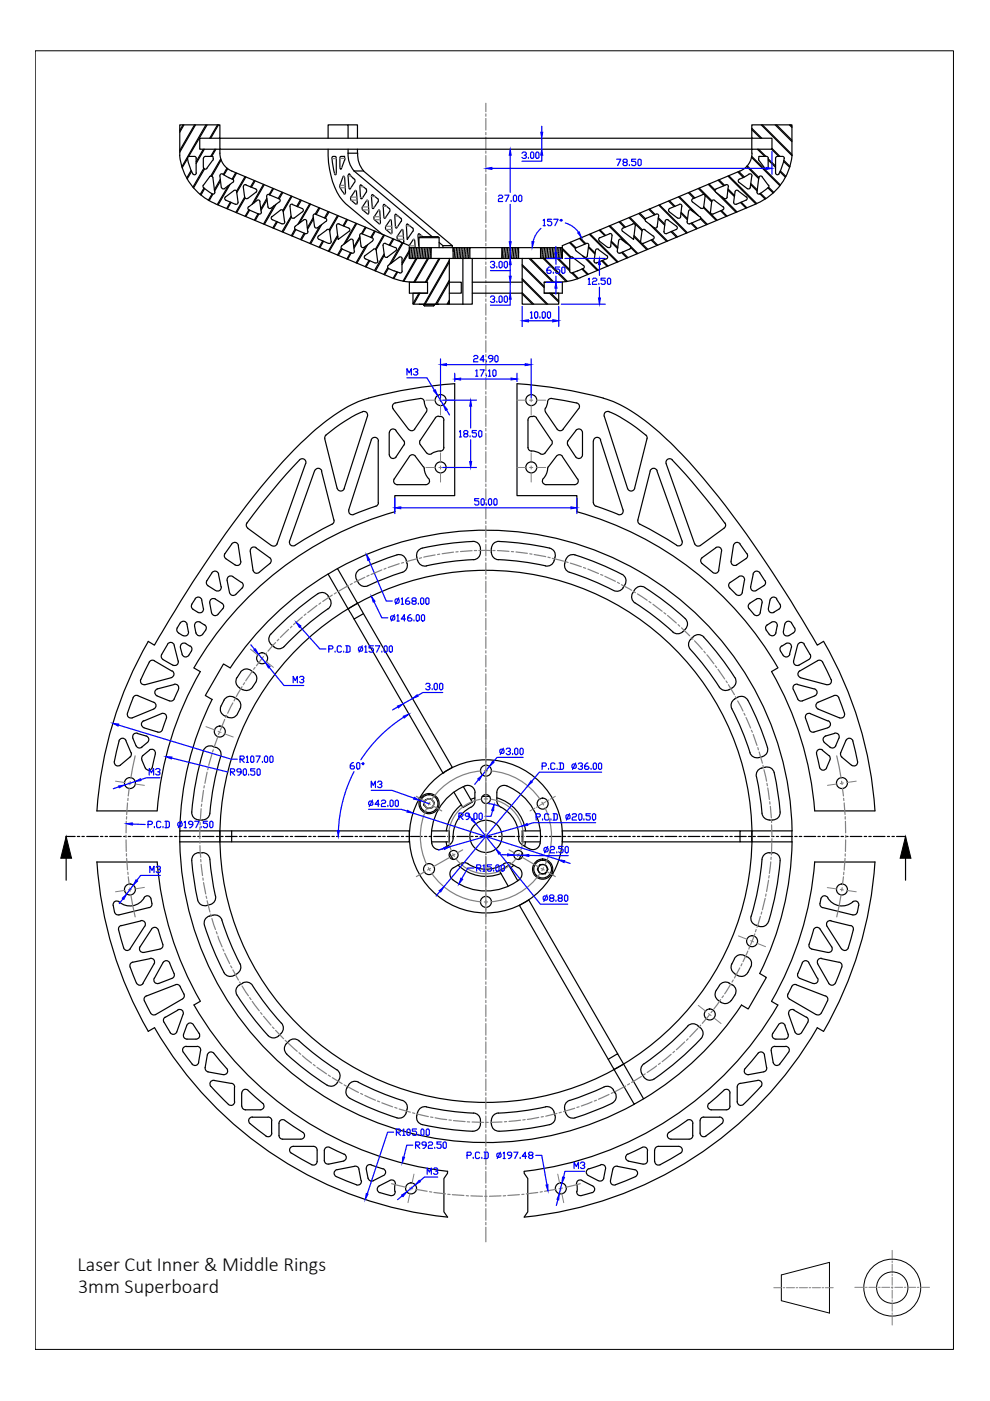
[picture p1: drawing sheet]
<svg xmlns="http://www.w3.org/2000/svg" width="210mm" height="297mm" viewBox="0 0 210 297" stroke-linecap="round" stroke-linejoin="round" font-family="sans-serif">
<defs><g id="words">
<g font-size="4.3">
<text x="16.4" y="269.5">Laser Cut Inner &amp; Middle Rings</text>
<text x="16.6" y="274.2">3mm Superboard</text>
</g>
</g></defs>
<!-- layer: 0 -->
<g fill="none" stroke="#000" stroke-width=".25">
<path d="M38.1 32.9a12.4 12.4 0 0 0 7.5 10.3M38.8 26.5l-.7 1.2M39 26.5l-.9 1.5M40.1 33.2h1.1M40.2 33.2l-.3 .1-.1 .3M40.5 36.1l-.9 1.6M40.6 36.4l-.9 1.5M41.2 33.2l.4 .4M41.2 26.5l-3.1 5.4M41.5 26.5l-3.4 5.8M41.6 33.6v3.1l-.1 .3h-.4a7 7 0 0 1-1.3-3.4l-1.2 2M43.1 39.3l.1 .5"/>
<path d="M43.1 31.6l-1.5 2.7M43.1 33.6v1.9M43.2 35.5l.2 .4 .5-.2M43.2 39.8l1.7 1.3M43.2 35.7l-2.3 4M43.2 39.9l-.8 1.3M43.3 31.6l-1.7 3.1M43.4 35.8l-2.4 4M43.5 33.2h1.6M43.6 33.2l-.4 .4M43.7 26.5l-5.1 8.8M43.9 26.5l-3.9 6.7"/>
<path d="M44.4 37.5l.3-.2 .4 .2 .4 3.2M44.4 37.5l-1.3 1.8M45.1 34l-1.3 1.7M45.1 33.2v.8M45.6 31.6l-.9 1.6M45.8 31.6l-.9 1.6M46.1 26.5l-1.6 2.8M46.3 26.5l-1.6 2.8M46.6 32.5v-.9h-4.3v-2.3h4.3v-2.8h-8.5v6.4M46.6 29.3h112.8v2.3h-112.8zM46.6 32.5a4.1 4.1 0 0 0 2.5 3.8l37.7 15.8v2.7h8.5v9.7h-7.7v-2.3h3v-2.4h-4.2l-2.1-.5-1.3-.4M46.7 38l-1.3 2.3"/>
<path d="M46.8 38.4l-1.3 2.2M46.8 33.7l-2.1 3.7M46.9 33.9l-2 3.5M47 39.7a.4 .4 0 0 0 .6 .3M48.1 35.7l-.8 1.3M48.3 35.8l-.8 1.3M48.4 39.4l-2.3 4M48.8 39.1l-2.6 4.3M49.2 38l-1.9-1.1h-.5l-.2 .4 .3 2.5M49.3 38a.4 .4 0 0 1 .1 .7M49.3 38.7l-1.7 1.3M50 36.6l-.8 1.4"/>
<path d="M50.1 36.7l-.7 1.4M51.6 39.6l.3 2.2-1.9 3.2M52 37.4l-1.9 3.2M52.1 39.2l2.1 .9a.4 .4 0 0 1 .1 .6l-1.8 1.4M52.1 37.5l-1.9 3.4M52.2 39.2a.4 .4 0 0 0-.6 .4M53.9 38.3l-.8 1.3M54.1 38.4l-.8 1.3M55.9 39.1l-2.5 4.2M56 39.2l-2.2 3.8M57.8 39.9l-.8 1.4M58 40l-.8 1.3"/>
<path d="M69.6 31.6a18.5 18.5 0 0 0 2.4 10.1l1.3 1.5 7.7 6.5M69.6 29.3v-2.8h4.2v2.8M70.9 36.8l.2 .3 .2-.3v-3.3l-.2-.3h-.5l-.2 .3 .5 3.4M72.1 39.8v-.5l.6-1.8 .2-.1 .2 .3 .2 3-.1 .3-.2 .1M72.1 39.8l.9 1.3M73.1 34v-.8l-1 .1v2.3l.1 .3 .2-.2 .6-1.7M73.8 26.5h2v2.8M73.8 31.6v.9h2v-.9M73.8 32.5l.1 1.1 .3 1.2 .9 1.5M75.1 36.3h2l18.8 15.8M75.1 36.3l16.5 13.9M75.1 38l-1-1.1a.27 .27 0 0 0-.3 .1 .27 .27 0 0 0 0 .3l.2 2.5a.2 .2 0 0 0 0 .2 .2 .2 0 0 0 .3 0l.9-1.3"/>
<path d="M75.2 38v.7M75.8 32.5l.1 1.1 .3 1.2 .9 1.5M148.1 40l2.8 2.8M148.3 39.9l2.7 2.7M150.2 39.1l1.4 1.5M150.3 39l1.3 1.3M152.2 38.2l1.2 1.2M152.5 38.1l1.1 1.2M153.9 39.2a.4 .4 0 0 1 .5 .4M153.9 39.2l-2.1 .9M154.4 37.4l5.8 5.8M154.4 39.6l-.3 2.2"/>
<path d="M154.5 37.3l6 5.9M156.4 36.5l1.2 1.1M156.6 36.4l1.2 1.1M156.8 38a.4 .4 0 0 0-.1 .7l1.8 1.3M158.3 35.3l2.6 2.6M158.4 35.2l2.5 2.4M159.1 39.7a.4 .4 0 0 1-.6 .3M159.1 39.1l1.4 1.4M159.2 38.9l1.4 1.4M159.3 33.3l6.1 6.1M159.4 33.1l6.1 6.1M159.4 27.5l1.9 1.8"/>
<path d="M159.4 27.2l2.1 2.1M159.4 37.3l-.3 2.5M159.4 37.3v-.3l-.5-.1-2.1 1.1M159.4 32.5a4.1 4.1 0 0 1-2.5 3.8l-37.7 15.8v2.7h-8.5v9.7h7.8v-2.3h-3.1v-2.4h4.3l2-.5 1.4-.4M160.6 31.6l1.6 1.6M160.8 31.6l1.6 1.6M160.8 33.6l.1 .4M160.9 34l1.4 1.8h.5l.1-.3M161.4 26.5l6.5 6.4v-6.4h-8.5v2.8h4.3v2.3h-4.3v.9M161.6 37.5l1.3 1.8M161.6 37.5l-.3-.2-.4 .2-.4 3.2M161.6 26.5l6.3 6.2"/>
<path d="M162.8 39.8l1.1 1.1M162.9 39.8l-1.8 1.3 1.1 1.1M162.9 33.9l1.5 1.6M162.9 33.7l1.5 1.5M162.9 33.6v1.9M162.9 33.6l-.4-.4h-1.6l-.1 .5M163 39.7l1.1 1.1M163 39.3l-.1 .5M163.6 31.6l1.5 1.6M163.7 31.5l1.7 1.7M164.4 26.5l3.5 3.5M164.4 33.6l.1 3.2 .4 .2 .3-.2"/>
<path d="M164.6 26.5l3.3 3.2M164.8 33.2h1.1M164.8 33.2l-.4 .4M165.4 36.4l1.1 1.2M165.5 36.3l1.1 1.1M165.9 33.2l.3 .1 .1 .3M166.1 34.2l1.3 1.2M166.2 34l1.3 1.3M166.3 33.6l-.5 1.7-.6 1.5M167.4 26.5l.5 .5M167.6 26.5l.3 .3M167.9 32.9a12.4 12.4 0 0 1-7.5 10.3"/>
<path d="M43.4 40l-.8 1.4M45.1 41.2l-.8 1.4M45.6 40.7l-.2 .4h-.4l-.8 1.4M45.6 43.2l37.4 15.7M48.8 42.9l-.7 1.3M49 42.9l-.8 1.4M49.5 40.4l-1.7 1.4M49.6 40.4a.4 .4 0 0 1 .6 .3M50.2 40.7l.3 2.2a.43 .43 0 0 1-.6 .4l-2-.9a.4 .4 0 0 1-.1-.6M51.9 41.8a.4 .4 0 0 0 .6 .3M52 42l-1.8 3.1M52.7 43.8a.4 .4 0 0 0 .1 .7l2.1 .9"/>
<path d="M52.8 44.5l-.8 1.4M52.9 44.5l-.8 1.4M54.5 42.5a.4 .4 0 0 1 .6 .2M54.5 42.5l-1.8 1.4M54.7 45.3l-.8 1.4M54.9 45.4l-.8 1.4M55.1 42.8l.3 2.2M55.4 44.9a.4 .4 0 0 1-.5 .5M56.5 41.7l.3 2.2M56.6 42.1l-1.3 2.2M56.6 42.4l-1.3 2.2M56.8 43.9a.4 .4 0 0 0 .7 .2"/>
<path d="M57.1 41.3l2 .8M57.1 41.2a.4 .4 0 0 0-.6 .5M57.7 45.9a.4 .4 0 0 0 0 .7M57.8 46.6l2 .9M58.1 43.6l-2.2 3.9M58.5 43.3l-2.4 4.3M58.6 47l-.8 1.3M58.8 47l-.8 1.4M59.2 42.1a.4 .4 0 0 1 0 .7M59.2 42.8l-1.8 1.4M59.4 44.6l-1.7 1.3M59.4 44.5a.4 .4 0 0 1 .7 .3"/>
<path d="M59.8 40.7l-.8 1.4M60 40.8l-.8 1.4M60 44.8l.3 2.2M60.4 47a.4 .4 0 0 1-.6 .4M61.7 41.6l-1.7 3M61.7 45.8l-1.9 3.3M61.8 46.1l-1.8 3.1M61.9 41.6l-1.9 3.3M62 43.4l2.1 .8a.39 .39 0 0 1 0 .7l-1.7 1.3a.4 .4 0 0 1-.7-.3M62 43.3a.4 .4 0 0 0-.5 .4l.2 2.3M62.5 48.6l-.7 1.4M62.7 48.7l2 .8"/>
<path d="M62.7 48.7l-.8 1.4M63.7 42.4l-.8 1.3M63.9 42.5l-.8 1.3M64.4 46.7l-1.8 1.3a.4 .4 0 0 0 .1 .7M64.4 46.6a.4 .4 0 0 1 .6 .3M64.5 49.4l-.8 1.4M65 46.9l.2 2.2M65.3 49.1a.4 .4 0 0 1-.6 .4l-.8 1.4M65.7 43.2l-2.6 4.4M65.8 43.3l-2.3 4M66.4 46.1l-1.2 2.2M66.5 46.4l-1.3 2.2"/>
<path d="M66.7 48a.4 .4 0 0 0 .6 .3M67 45.4a.4 .4 0 0 0-.6 .4l.3 2.3M67.6 44l-.8 1.4M67.8 44.1l-.8 1.4M67.8 47.9l-2.1 3.7M68.2 47.6l-2.3 4.1M68.4 51.1l-.7 1.3M68.6 51.2l-.8 1.3M69 46.3a.4 .4 0 0 1 .1 .7M69.1 47l-1.8 1.3M69.3 48.7a.4 .4 0 0 1 .6 .3M69.3 48.7l-1.8 1.3a.4 .4 0 0 0 .1 .7l2.1 .9"/>
<path d="M69.6 44.8l-.8 1.4M69.8 44.9l-.8 1.4-2.1-.9M69.9 49l.3 2.2M70.2 51.2a.4 .4 0 0 1-.5 .4M71.3 47.9l.4 2.9 2.3-1.8M71.6 45.7l-1.8 3M71.6 49.8l-2 3.5M71.6 50.1l-1.8 3.2M71.7 45.8l-1.8 3.1M71.9 47.5l2 .8a.4 .4 0 0 1 .1 .7M71.9 47.5a.4 .4 0 0 0-.6 .4M72.4 52.7l-.8 1.4"/>
<path d="M73.5 46.5l-.8 1.4M73.7 46.6l-.8 1.3M74.2 50.8l-1.7 1.3a.4 .4 0 0 0 .1 .7M74.3 50.8a.4 .4 0 0 1 .6 .2M74.3 53.6l-.8 1.3M74.4 41.8v.6l1.2 .9 .1-.4-.1-2.3-.2-.2-1 1.4M74.5 53.6l-.8 1.4M74.6 53.7l-2.1-.9-.8 1.4M74.9 51.1l.2 2.2M75.2 53.2a.4 .4 0 0 1-.6 .5M75.5 47.3l-2.6 4.5M75.6 47.4l-2.3 4.1"/>
<path d="M76.3 50l.3 2.2M76.3 50.1l-1.3 2.2M76.3 50.4l-1.2 2.2M76.6 52.2a.4 .4 0 0 0 .6 .2M76.8 49.5a.4 .4 0 0 0-.5 .5M76.8 43.8l.1 .7 1.2 .9 .1-.4-.1-2.2-.2-.4-1.1 1.5M77.4 54.2a.4 .4 0 0 0 .1 .7M77.4 48.1l-.8 1.4M77.5 54.9l2 .9M77.5 52.2l-2 3.5M77.6 48.2l-.8 1.4 2.1 .8M77.7 40.7l-.1-.6-1.1-.9-.2 .2 .1 2.4a.22 .22 0 0 0 .1 .3 .22 .22 0 0 0 .3 0l.9-1.4"/>
<path d="M77.9 51.9l-2.2 3.9M78.2 55.2l-.8 1.3M78.4 55.3l-.8 1.3M78.9 50.4a.4 .4 0 0 1 .1 .7M79 51.1l-1.8 1.4M79.2 52.8a.4 .4 0 0 1 .6 .3M79.2 52.9l-1.8 1.3M79.3 45.9l.1 .7 1.1 .9 .2-.5-.3-2.5-1.1 1.4M79.4 49l-.8 1.3M79.6 49l-.8 1.4M79.8 53.1l.3 2.2a.4 .4 0 0 1-.5 .4M80.2 42.8v-.5l-.1-.2-1.2-.9-.1 .4 .1 2.3a.2 .2 0 0 0 .1 .3 .2 .2 0 0 0 .2 0l.9-1.4"/>
<path d="M81.3 49.8l-1.7 3M81.4 53.9l-2 3.5M81.5 54.2l-1.9 3.3M81.5 49.9l-1.8 3.1M81.8 51.7l2 .8M81.8 51.6a.41 .41 0 0 0-.6 .4l.3 2.2a.4 .4 0 0 0 .7 .3M82.2 56.7l-.8 1.5M82.6 44.2l.1 .5-1 1.5a.2 .2 0 0 1-.3 0 .2 .2 0 0 1 0-.2l-.1-2.3a.24 .24 0 0 1-.1-.2 .24 .24 0 0 1 .3-.1l1 .8M82.7 46.6l.3 .2v2.7h-.1l-1.2-1 .1-.5zM83.3 50.6l-.8 1.4M83.5 50.7l-.8 1.3M83.6 57.5l-1.2-.6-.9 1.4"/>
<path d="M83.6 57.4l1.2 .4M83.8 52.5a.4 .4 0 0 1 .1 .6M83.9 53.2l-1.8 1.3M84.1 57.7l-.8 1.3M84.3 57.7l-.8 1.4M85 46.3l-1.1-.9-.1 .1v2.6a.2 .2 0 0 0 .1 .2 .2 .2 0 0 0 .2 0l.9-1.3M85 46.3l.1 .7M85.1 51.4l-.8-.7-.1-.4 1-1.6h.2l.1 2.9M85.2 54.9v2.6M85.3 51.4l-2.7 4.7M85.3 57.5a.4 .4 0 0 1-.5 .4M85.3 54.9l-.1-.3-.4-.1-2.5 1.8a.42 .42 0 0 0 .1 .7"/>
<path d="M85.4 51.5l-2.4 4.3M86.8 52.1l.8-1.4h.2l.2 1.8M86.8 52.5h4.6v2.3h-4.6zM86.8 53.1l-1.6 2.6M86.8 53.4l-1.6 2.7M87 52.5l-.2 2M87.1 54.8h.1M87.1 54.3v.4M87.2 53.9l-.1 .3M87.2 53.4v.3M87.3 53l-.1 .3M87.3 52.5v.3"/>
<path d="M87.5 48.4l-1.1-.9-.2 .1 .1 3.2 1.2-1.8M87.5 48.3l.1 .7M87.6 52.5l-.2 2.3M87.8 54.4v.3M87.9 53.9l-.1 .4M87.9 53.5v.3M87.9 53v.4M88 52.5l-.1 .4M88.2 54.8l-2.8 4.8M88.3 52.5l-.2 2.3M88.4 54.8l-2.8 4.9M88.5 54.5l-.1 .3"/>
<path d="M88.5 54v.3M88.6 53.5l-.1 .4M88.6 53.1v.3M88.7 52.5h.1M88.7 52.6l-.1 .3M88.8 52.2v.2M88.8 50.4l.3-.2h3.8l.2 .2v2.1M88.8 50.4v2.1M88.8 50.4h4.3M89 52.5l-.2 2.3M89.2 54.5l-.1 .3M89.2 54.1v.3"/>
<path d="M89.3 53.6l-.1 .3M89.3 53.1v.4M89.3 52.7v.3M89.3 52.5h.1M89.6 50.2l-.7-.7-.2 .2 .1 2.5M89.7 52.5l-.2 2.3M89.8 54.6v.2M89.9 54.1l-.1 .4M89.9 53.7v.3M90 53.2l-.1 .3M90 52.8v.3M90 52.5v.1"/>
<path d="M90.4 52.5l-.3 2.3M90.5 54.6v.2M90.6 54.2l-.1 .3M90.6 53.7v.3M90.6 53.3v.3M90.6 54.8l-2.9 5M90.6 59.8h-3.8v2.4h3.8M90.6 52.8v.3M90.7 52.5v.2M90.9 54.8l-3 5M91 52.5l-.2 2.3M91.2 54.7v.1"/>
<path d="M91.2 54.2v.4M91.2 53.8v.3M91.3 53.3v.4M91.3 52.8v.4M91.4 52.5v.2M91.4 52.5h8.2M93.1 54.8l-2.9 5M93.1 51.4l.8 .7v.4M93.3 54.8l-2.9 5M93.9 52.1h2v.4M95.3 59.8h2.5v2.4h-2.5M95.3 55.2l-5.4 9.3"/>
<path d="M95.3 59.4l-3 5.1M95.3 55.6l-5.2 8.9M95.3 59.8l-2.7 4.7M95.3 54.8h4.3M96.1 53.3h.1M96.1 52.5v2.3M96.1 52.8v.3M96.1 52.5v.2M96.4 52.5l-.1 2.3M96.6 54.7v.1M96.7 54.2l-.1 .4M96.7 53.8v.3"/>
<path d="M96.7 53.4v.3M96.8 52.9l-.1 .3M96.8 52.5v.3M97.1 52.5l-.1 2.3M97.3 54.8h.1M97.3 54.3v.3M97.4 53.9l-.1 .3M97.4 53.4v.3M97.4 52.9v.4M97.5 52.5v.3M97.8 52.5l-.2 2.3M98 54.4v.3"/>
<path d="M98 53.9v.3M98.1 53.4v.4M98.1 53v.3M98.1 52.5v.3M98.1 54.8v9.7M98.5 52.5l-.2 2.3M98.7 54.4v.4M98.7 54v.3M98.7 53.5v.3M98.8 53.1v.3M98.8 52.6v.3M99.2 52.5l-.2 2.3"/>
<path d="M99.3 54.5v.3M99.4 54v.4M99.4 53.6v.3M99.5 53.1v.3M99.5 52.5h.1M99.5 52.6v.4M100.1 54.8v9.7h-2M100.1 59.8h10.6M106.4 52.5h3.6v2.3h-3.6zM106.4 52.5h-6.8v2.3h6.8M106.7 52.5l-.3 2.3M106.8 54.7v.1"/>
<path d="M106.8 54.2v.3M106.9 53.8v.3M106.9 53.3v.3M106.9 52.8v.4M107 52.5l-.1 .2M107.3 52.5l-.2 2.3M107.5 54.8h.1M107.5 54.3v.3M107.5 53.8v.4M107.6 53.4l-.1 .3M107.6 52.9v.3M107.7 52.5l-.1 .3"/>
<path d="M108 52.5l-.2 2.3M108.1 54.8h.1M108.2 54.3l-.1 .4M108.2 53.9v.3M108.3 53.4l-.1 .3M108.3 53v.3M108.3 52.5v.3M108.7 52.5l-.2 2.3M108.9 54.4l-.1 .3M108.9 53.9v.3M108.9 53.5v.3M109 53l-.1 .4"/>
<path d="M109 52.5v.4M109.4 52.5l-.3 2.3M109.5 54.5v.3M109.6 54l-.1 .3M109.6 53.5v.4M109.7 53.1l-.1 .3M109.7 52.6v.3M110 52.5h4.6v2.3h4.6v-2.3h-4.6M110 53.4l-.2 1.4M110 54.8h.7M110.7 59.3l5.2 5.2M110.7 56.4l4.7 4.6"/>
<path d="M110.7 59.1l5.4 5.4M110.7 56.1l4.7 4.6M112.2 54.8l5 5M112.5 54.8l4.9 5M114.8 52.5l-.2 2.2M114.9 54.5v.3M115 54l-.1 .3M115 53.6v.3M115.1 53.1l-.1 .3M115.1 52.5h.1M115.1 52.6v.4M115.2 54.8l4.8 4.9"/>
<path d="M115.4 59.8h3.8v2.4h-3.8M115.4 54.8l4.9 4.9M115.5 52.5l-.3 2.3M115.6 54.5v.3M115.7 54.1l-.1 .3M115.7 53.6v.3M115.8 53.1l-.1 .4M115.8 52.7v.3M115.8 52.5h.1M116.1 52.5l-.2 2.3M116.3 54.6v.2M116.3 54.1v.4"/>
<path d="M116.4 53.7l-.1 .3M116.4 53.2v.3M116.5 52.8l-.1 .3M116.5 52.5v.1M116.8 52.5l-.2 2.3M117 54.7v.1M117 54.2v.3M117.1 53.7l-.1 .4M117.1 53.3v.3M117.2 52.8l-.1 .3M117.2 52.5v.2M117.5 52.5l-.2 2.3"/>
<path d="M117.7 54.7v.1M117.7 54.2v.4M117.7 53.8v.3M117.8 53.3l-.1 .4M117.8 52.9v.3M117.8 52.5v.2M118.1 54.8l2.7 2.7a.4 .4 0 0 0 .5 .4M118.2 52.5l-.2 2.3M118.3 54.8h.1M118.4 54.3l-.1 .3M118.4 54.8l2.4 2.4M118.4 53.9v.3"/>
<path d="M118.5 53.4l-.1 .3M118.5 52.9v.4M118.5 52.5v.3M118.8 52.5l-.1 2.3M119.1 54.4l-.1 .3M119.1 53.9v.3M119.1 53.4v.4M119.1 53v.3M119.2 52.5v.3M119.2 52.9l1.7 1.7M119.2 52.6l1.9 1.9M120.7 51.4l1.3 1.3"/>
<path d="M120.9 51.4l1.2 1.1M121.2 57.9l1.2 1.2M121.4 54.5l2.3 1.8M121.4 57.8l1.2 1.2M121.4 54.5h-.2l-.4 .2v2.8M122.2 52.5a.4 .4 0 0 0-.1 .6l1.8 1.4M122.5 57.4l-1.2 .4M122.9 50.6l1.1 1.1M123 50.5l1.2 1.2-2 .8M123.4 57l1.2 1.2M123.5 54.2l3.1 3.1M123.5 57l1.2 1.1"/>
<path d="M123.6 57l-1.2 .5M123.7 56.3a.4 .4 0 0 1-.1 .7M124.2 54.6l2.6 2.7M124.3 51.6a.4 .4 0 0 1 .6 .4l-.4 2.2M124.6 54.2a.4 .4 0 0 1-.7 .3M124.8 52.5l1.3 1.4M124.8 52.3l1.4 1.3M124.9 49.7l6 5.9M125.2 49.6l5.8 5.9M126.3 53.1l-.3 2.2a.4 .4 0 0 0 .5 .4M126.8 52.9l1.8 1.3M126.9 52.8a.4 .4 0 0 0-.6 .3"/>
<path d="M127.1 48.8l1.1 1.2M127.1 51.1l1.7 1.4M127.2 50.4a.4 .4 0 0 0-.1 .7M127.2 48.7l1.2 1.2M127.6 55.3l1.1 1.2M127.8 55.2l1.1 1.2M128.5 54.9l-2 .9M128.7 54.2a.4 .4 0 0 1-.1 .7M129.1 47.9l3.7 3.6M129.2 49.5a.4 .4 0 0 1 .6 .5M129.2 49.6l-2.1 .8M129.3 47.9l5.9 5.8"/>
<path d="M129.5 52.2a.4 .4 0 0 1-.6 .2M129.6 51.3l1.4 1.4M129.6 51.1l1.4 1.4M129.8 50l-.3 2.2M130.9 53.2a.4 .4 0 0 0 .6 .5M131.2 47l1.2 1.2M131.5 47l1.1 1.1M131.8 53.5l1.1 1.2M131.8 50.8l1.8 1.3a.4 .4 0 0 1-.1 .7M131.8 50.8a.4 .4 0 0 0-.6 .2l-.3 2.3M132 53.4l1.2 1.2M133.4 46.2l2.7 2.7"/>
<path d="M133.5 52.8l-2.1 .9M133.5 46.1l2.7 2.6M133.7 52.5l1.4 1.3M134.2 47.5a.4 .4 0 0 1 .5 .4M134.2 47.5l-2.1 .8a.4 .4 0 0 0-.1 .7l2.3 1.8 .4-2.9M134.4 50.2l2.7 2.7M134.4 49.9l1.4 1.5M135.4 45.3l1.4 1.3M135.7 45.2l1.2 1.2M135.8 51.2a.4 .4 0 0 0 .6 .4M136.1 51.6l1.2 1.2M136.7 48.7l1.8 1.4"/>
<path d="M136.8 48.7a.4 .4 0 0 0-.7 .3l-.3 2.2M137 46.3a.4 .4 0 0 0 0 .7l1.7 1.3M137.6 44.4l1.1 1.2M137.7 47.6l3.7 3.6M137.7 44.3l1.2 1.2M138.1 50.9l1.1 1.1M138.3 50.8l1.2 1.2M138.4 50.7l-2 .9M138.5 50a.4 .4 0 0 1 0 .7M138.8 48.4l2.7 2.7M139.1 45.4l-2.1 .9M139.1 45.4a.4 .4 0 0 1 .6 .4"/>
<path d="M139.4 48a.4 .4 0 0 1-.7 .3M139.5 46.4l1.4 1.4M139.6 46.2l1.3 1.3M139.6 45.8l-.3 2.3M139.7 43.5l5.9 5.9M139.8 43.4l5.9 5.9M140.8 49.1l.2-2.2a.4 .4 0 0 1 .7-.3l1.7 1.4a.39 .39 0 0 1 0 .7l-2.1 .8M140.8 49.1a.4 .4 0 0 0 .5 .4M141.7 42.6l1.2 1.2M142 42.6l1.1 1.1M142 44.2a.4 .4 0 0 0-.1 .7l1.8 1.3M142.3 49.1l1.1 1.2"/>
<path d="M142.5 49l1.2 1.2M143.9 41.8l3.1 3.1M144 43.3a.4 .4 0 0 1 .6 .4M144 41.7l4.1 4M144 43.4l-2 .8M144.3 45.9a.4 .4 0 0 1-.6 .3M144.4 45.2l1.4 1.4M144.4 45l1.4 1.4M144.5 43.7l-.2 2.3M145.7 47a.4 .4 0 0 0 .5 .4M145.9 40.9l1.2 1.2M146 44.8l-.3 2.2"/>
<path d="M146.1 40.8l1.2 1.2M146.5 47.3l1.2 1.2M146.6 44.6l1.8 1.3M146.6 44.5a.4 .4 0 0 0-.6 .3M146.7 47.3l1.1 1.1M146.9 42.1a.4 .4 0 0 0-.1 .7l1.8 1.4M148.3 46.6l-2.1 .9M148.4 45.9a.4 .4 0 0 1-.1 .7M148.5 46.4l1.2 1.2M148.5 46.1l1.5 1.5M148.9 41.3l-2 .8M149 41.2a.4 .4 0 0 1 .5 .5"/>
<path d="M149.2 44l2.7 2.8M149.2 43.9a.4 .4 0 0 1-.6 .2M149.5 41.7l-.3 2.2 2.8 2.8M150.9 42.8l-.3 2.1a.4 .4 0 0 0 .6 .5M151.5 42.5l1.8 1.4M151.5 42.5a.4 .4 0 0 0-.6 .2M151.9 40.1a.4 .4 0 0 0-.1 .6l1.7 1.4M151.9 40.9l4.2 4.1M152.8 44.7l1.1 1.2M153 44.6l1.1 1.2M153 41.7l3.3 3.2M153.3 43.8a.4 .4 0 0 1-.1 .7l-2.1 .9"/>
<path d="M154.2 41.8a.4 .4 0 0 1-.7 .3M154.3 40.3l1.4 1.4M154.4 40.1l1.4 1.4M155.8 40.7l-.3 2.2a.4 .4 0 0 0 .6 .4l2.1-.9a.39 .39 0 0 0 .1-.6M156.5 40.4l1.8 1.4M156.5 40.4a.4 .4 0 0 0-.7 .3M157 42.9l1.2 1.2M157.2 42.9l1.1 1.1M160.4 43.2l-37.4 15.7M160.5 40.7l.2 .4h.4M161.3 41l1.1 1.1M88.8 62.2l-1.2 2.2"/>
<path d="M88.9 64.5h4.1M89 62.2l-1.3 2.3M89.8 64.5v.2M89.8 64.7l.2 .2h1.9l.2-.2M89.8 64.7h2.3M92.1 64.5v.2M95.3 63.6l-.5 .9M95.3 64l-.3 .5M95.3 64.5h2.8M100.1 62.2h10.6M110.7 62.3l2.2 2.2M110.7 62.1l2.5 2.4"/>
<path d="M116.5 62.2l2 1.9M116.8 62.2l1.7 1.6M63.5 97.5a128.9 128.9 0 0 0-11.2 13.4M63.5 97.5a.78 .78 0 0 1 1-.1 .78 .78 0 0 1 .3 .9M64.8 98.3l-6.1 17M66.7 99.8l-5.3 14.9M66.7 99.8a.78 .78 0 0 1 .8-.5 .78 .78 0 0 1 .7 .6M68.2 99.9l2.6 10.4M69.1 92.2l-.2 .3v.5l2.6 10.5M76.9 87.3a.78 .78 0 0 1 .8 .1 .78 .78 0 0 1 .2 .8l-4.9 15.4M76.9 87.3a26.8 26.8 0 0 0-7.8 5M78.1 84.4a32.5 32.5 0 0 0-12.7 8l-.7 .7a142.5 142.5 0 0 0-19.7 24.2l-6.7 10.1-5.6 9.4-1.3-.8"/>
<path d="M78.1 84.4a96.2 96.2 0 0 1 18.3-3v23.7h-12.7v3.4a71.4 71.4 0 0 0-42.6 33.1M78.7 93.3a.78 .78 0 0 1 .9-.6 .78 .78 0 0 1 .6 .8M78.7 93.3l-4.7 14.8a.78 .78 0 0 0 .2 .8 .78 .78 0 0 0 .8 .2M80.2 93.5v13.1M82.5 91.8v4.6M82.6 96.4a.78 .78 0 0 0 .5 .8 .78 .78 0 0 0 .9-.3M83.3 86.7l3.3 4.3M83.8 85.4a.78 .78 0 0 0-.4 1.3M83.8 85.4l4.5-.8a1.33 1.33 0 0 1 1.4 0l.2 .4 .5 1.6M83.9 91.3l1.7 2.2M84 91.3a.78 .78 0 0 0-.9-.3 .78 .78 0 0 0-.5 .7M85.6 94.4l-1.6 2.5"/>
<path d="M85.6 93.5l.2 .4-.2 .5M86.8 96.8l-3.2 4.7a.78 .78 0 0 0 .6 1.3h6.1a.87 .87 0 0 0 .8-.8 .87 .87 0 0 0-.5-.9l-.5-.8-.3-1.3M87.9 91l-.6 .3-.6-.3M88.1 96.7l1.7 2.3M88.1 96.7l-.7-.3-.6 .4M89.1 93.4l-.1 .7 1.4 1.9M90.4 87.4l-2.5 3.6M90.4 86.5v.8M90.5 96a.78 .78 0 0 0 1 .2M92.3 88.6l-3.2 4.8M93 88.2l-.7 .4M93 88.3h.4"/>
<path d="M93.4 88.3a.78 .78 0 0 1 .7 .8M94.1 89.1v5.8M94.1 94.9a.85 .85 0 0 1-1.1 .7l-1.5 .6M111.9 89.1v5.8a.85 .85 0 0 0 1.2 .7l1.5 .6M112.7 88.3a.78 .78 0 0 0-.8 .8M113 88.3h-.3M113 88.2l.8 .4M113.7 88.6l3.2 4.8M115.6 96a.78 .78 0 0 1-1.1 .2M115.6 86.5l.1 .8M115.7 87.4l2.4 3.6M116.1 85.2l.3-.6a1.32 1.32 0 0 1 1.3 0l4.5 .8"/>
<path d="M116.1 85.2l-.4 1.4M116.1 99.4l-.4 1.3-.5 .8M116.3 99l-.2 .4M116.9 94.3l-1.3 1.7M117 93.4l.1 .4-.2 .5M118 96.7l-1.7 2.3M118 96.7l.6-.3 .7 .4M118.1 91l.7 .3 .6-.3M119.2 96.8l3.2 4.8M120.4 93.5l-.1 .4 .1 .5 1.7 2.5M122.1 91.3a.78 .78 0 0 1 .9-.3 .78 .78 0 0 1 .5 .7v4.7M122.1 91.3l-1.7 2.2"/>
<path d="M122.2 85.4a.78 .78 0 0 1 .5 1.3M122.7 86.7l-3.3 4.3M123.5 96.4a.78 .78 0 0 1-.6 .8 .78 .78 0 0 1-.8-.3M125.8 93.5v13.1M127.3 93.3l4.8 14.8a.78 .78 0 0 1-.2 .8 .78 .78 0 0 1-.8 .2M127.4 93.3a.78 .78 0 0 0-.9-.6 .78 .78 0 0 0-.7 .8M127.9 84.4a32.5 32.5 0 0 1 12.7 8l.8 .7a142.5 142.5 0 0 1 19.7 24.2l6.6 10.1 5.6 9.4 1.3-.8M127.9 84.4a93.5 93.5 0 0 0-18.3-3v23.7h12.7v3.4a71.4 71.4 0 0 1 42.6 33.1M129.1 87.3a26.8 26.8 0 0 1 7.8 5M129.2 87.3a.78 .78 0 0 0-.9 .1 .78 .78 0 0 0-.2 .8l5 15.4M136.9 92.2l.2 .3 .1 .5-2.7 10.5M137.9 99.9l-2.7 10.4"/>
<path d="M139.3 99.8l5.3 14.9M139.3 99.8a.78 .78 0 0 0-.7-.5 .78 .78 0 0 0-.8 .6M142.5 97.5a128.9 128.9 0 0 1 11.2 13.4M142.5 97.5a.78 .78 0 0 0-.9-.1 .78 .78 0 0 0-.4 .9l6.1 17M49.1 115.4l-1.4 2M49.1 115.3a.78 .78 0 0 1 .9-.3 .78 .78 0 0 1 .6 .7M50.5 115.7l.6 3.3a.78 .78 0 0 1-.4 .8 .78 .78 0 0 1-.9 0l-2.1-1.5-.1-.6 .1-.3M52.4 110.9l-.2 .5 .3 .6M52.5 112l5.1 3.6 .7 .2 .5-.5M54.2 116.1l3 2.2M54.3 116.1a.78 .78 0 0 0-.9 0 .78 .78 0 0 0-.3 .8l.6 4a.8 .8 0 0 0 1.2 .5M57.2 118.2l.3 .6-.3 .7"/>
<path d="M57.2 119.5l-2.2 1.8M61.4 114.7a.78 .78 0 0 0 .3 .9 .78 .78 0 0 0 .9 0M70.8 110.3a.76 .76 0 0 1-.4 .8l-4 2.1-3.8 2.4M71.5 103.5a.78 .78 0 0 0 .7 .6 .78 .78 0 0 0 .8-.5M79.7 107.3l-4.7 1.8M80.2 106.6l-.1 .4-.4 .3M84.2 117.6a1.7 1.7 0 0 1 2.1 1.9M84.2 117.6l-4.5 1.6-3.4 1.5M86.3 119.5a1.77 1.77 0 0 1-1.8 2.1l-6.5 2.6M88.4 118.1l.1 .8M88.6 118.9a1.54 1.54 0 0 0 1.8 1.1M100.3 114.8a1.55 1.55 0 0 1 1.6 1.5 1.75 1.75 0 0 1-1.5 2.4"/>
<path d="M100.3 114.8l-4.4 .3a35 35 0 0 0-6.9 1.4l-.6 .7v.9M100.4 118.6l-5 .5-5 .9M104.2 116.3v.9M104.2 117.1a1.54 1.54 0 0 0 1.5 1.6M105.7 118.6l5 .5 5 .9M105.8 114.8l4.3 .3a35.1 35.1 0 0 1 7 1.4l.6 .7v.9M105.8 114.8a1.55 1.55 0 0 0-1.6 1.5M115.2 101.4a.78 .78 0 0 0-.1 .9 .78 .78 0 0 0 .7 .5h6a.78 .78 0 0 0 .7-1.3M117.5 118.9a1.54 1.54 0 0 1-1.8 1.1M117.7 118.1l-.2 .8M119.9 118.8a1.75 1.75 0 0 0 .9 2.5l3.8 1.4 4.6 2a2.06 2.06 0 0 0 2.6 .3l.3-.4M120 118.7a1.55 1.55 0 0 1 1.9-1.1l5.1 1.9 4.9 2.3"/>
<path d="M125.8 106.6l.2 .4 .4 .3M126.3 107.3l4.8 1.8M134.6 103.5a.78 .78 0 0 1-.8 .6 .78 .78 0 0 1-.7-.5M135.3 110.3a.78 .78 0 0 0 .4 .8l3.9 2.1 3.9 2.4a.76 .76 0 0 0 .9 0 .76 .76 0 0 0 .2-.9M148.9 118.3l2.9-2.2a.78 .78 0 0 1 .8 0 .78 .78 0 0 1 .4 .8l-.6 4a.76 .76 0 0 1-1.3 .5M148.9 118.2l-.3 .4 .1 .7 2.4 2M153.5 112l-5 3.6-.7 .2-.5-.5M153.7 110.9l.1 .5-.3 .6M156.9 115.4l1.4 2M156.9 115.3a.78 .78 0 0 0-.8-.3 .78 .78 0 0 0-.6 .7l-.5 3.3a.79 .79 0 0 0 .4 .8 .79 .79 0 0 0 .8 0l1.9-1.3M158.4 117.4l.1 .6-.3 .5M31.4 136a82.7 82.7 0 0 0-10.8 35.9"/>
<path d="M34.3 138.8a.78 .78 0 0 0 .3 1l2 1.2M35.5 136.6a.78 .78 0 0 1 .8-.4 .78 .78 0 0 1 .6 .6M35.5 136.6l-1.2 2.2M36.9 136.8l.9 3.4M37.6 133.2l.6-1.1a.78 .78 0 0 1 .8-.4 .78 .78 0 0 1 .7 .6l.2 1.6M37.6 133.1v.8l1.1 .9M38.2 137.3l.4 1.4M38.6 138.7a.78 .78 0 0 0 .6 .6 .78 .78 0 0 0 .8-.4M39.4 136.5l.9 .5M39.4 136.4a.78 .78 0 0 0-.8 .1 .78 .78 0 0 0-.3 .8M40 133.9a.78 .78 0 0 1-.4 .8 .78 .78 0 0 1-.8 0M40.3 136.9a1.02 1.02 0 0 1-.1 1.7l-.1 .3"/>
<path d="M40.7 128.1l-.1 .4 .2 .6 1.1 .7M41.4 127a.78 .78 0 0 1 .8-.4 .78 .78 0 0 1 .6 .6M41.4 127l-.7 1.1M42.8 127.3l.3 1.7M43.1 129a.78 .78 0 0 1-.3 .8 .78 .78 0 0 1-.8 0M43.4 132.5l-1-.6a.78 .78 0 0 0-.8 0 .78 .78 0 0 0-.3 .8l.2 1.5M43.4 132.5l.3 .5-.1 .6M43.6 133.6l-.3 .4a.89 .89 0 0 1-.8 .8 .89 .89 0 0 1-.9-.6M43.9 123.1l-.2 .4 .2 .5 1.8 1.2a.78 .78 0 0 0 .9 0 .78 .78 0 0 0 .3-.8M44.9 121.5l-1 1.6M44.9 121.4a.78 .78 0 0 1 .8-.3 .78 .78 0 0 1 .7 .6M45.6 127l1.5 .9 .3 .5v.5l-1.2 1.3"/>
<path d="M45.7 127a.78 .78 0 0 0-.9 0 .78 .78 0 0 0-.3 .8l.3 2.1a.8 .8 0 0 0 .6 .6 .8 .8 0 0 0 .8-.3M46.3 121.8l.6 2.6M48.1 123l.6 2.6a.78 .78 0 0 0 1.3 .4M49.4 122.2a.78 .78 0 0 0-.9 0 .78 .78 0 0 0-.3 .8M49.4 122.3l1.8 1.2M51.2 123.5l.3 .3v.7l-1.5 1.5M57.4 134.4a1.55 1.55 0 0 0 .2 2.3M57.7 136.8l.4 .3M69.5 129.1a62.2 62.2 0 0 0-9.5 8.2l-.5 .2h-.7l-.8-.4M69.6 121.7l2-1.2 4.2 7.4-2 1.2zM69.6 126.4l.3 .7M69.6 121.7a64.9 64.9 0 0 0-20.8 19.9"/>
<path d="M69.6 126.4a1.55 1.55 0 0 0-2.2-.5 61 61 0 0 0-10 8.6M70 127.1a1.54 1.54 0 0 1-.5 2M71.6 120.5a64.9 64.9 0 0 1 96.3 55.7M73.8 129.1l1.3 2.1 2-1.1M75.8 127.9l1.3 2.2M76 123.6a1.54 1.54 0 0 0 2 .6M76.3 120.7a1.55 1.55 0 0 0-.7 2.2l.4 .7M77.1 130.1l18.8 32.6-2 1.2-18.8-32.7M131.9 121.8a1.55 1.55 0 0 1 .6 2.1M132.5 124l-.4 .6M134.1 125.8a1.54 1.54 0 0 0 .5 2l4.2 2.9 3.9 3.3M134.1 125.8a1.74 1.74 0 0 1 2.6-1.2l3.6 2.4a34.3 34.3 0 0 1 5.3 4.6l.1 1-.4 .8"/>
<path d="M145.3 133.4a1.75 1.75 0 0 1-2.7 .6M146.4 135.6a1.54 1.54 0 0 0 0 2.1l3.2 3.9 2.4 3.3a2.06 2.06 0 0 0 2.2 1.5l.4-.2M147 135.1l-.6 .5M147 135a1.51 1.51 0 0 1 2.2 .1l3.5 4.1 3.1 4.5M156.6 122.3l-1.8 1.2M156.7 122.2a.78 .78 0 0 1 .8 0 .78 .78 0 0 1 .4 .8l-.5 2.6a.83 .83 0 0 1-.8 .7 .83 .83 0 0 1-.8-.6l-1.2-1.2-.1-.7 .3-.3M159 127.9l-.3 .3-.1 .5 1 1.2a.83 .83 0 0 0 .8 .6 .83 .83 0 0 0 .8-.6l.4-2.1a.78 .78 0 0 0-.3-.8 .78 .78 0 0 0-.9 0l-1.4 .9M159.7 121.8l-.6 2.6M161.1 121.4a.78 .78 0 0 0-.8-.3 .78 .78 0 0 0-.6 .6M161.1 121.5l1.1 1.6M161.9 124.2l-1.5 1a.78 .78 0 0 1-.9 0 .78 .78 0 0 1-.3-.8M162.2 123.1l.1 .6-.3 .5"/>
<path d="M162.7 132.5a.95 .95 0 0 0 .1 1.5 .89 .89 0 0 0 .8 .8 .89 .89 0 0 0 .9-.6M162.9 129a.78 .78 0 0 0 .4 .8 .78 .78 0 0 0 .8 0M163.3 127.3l-.4 1.7M163.6 131.9l-.9 .6M163.6 131.9a.78 .78 0 0 1 .9 0 .78 .78 0 0 1 .3 .8l-.3 1.5M164.6 127l.8 1.1 .1 .6-.4 .5-1 .6M164.7 127a.78 .78 0 0 0-.8-.4 .78 .78 0 0 0-.6 .6M165.7 137l.9-.6a.78 .78 0 0 1 .9 .1 .78 .78 0 0 1 .3 .8M165.8 136.9a1.02 1.02 0 0 0 0 1.7l.2 .3M167.5 138.7a.78 .78 0 0 1-.7 .6 .78 .78 0 0 1-.8-.4M167.8 137.3l-.4 1.4M168.5 133.2l-.7-1.1a.78 .78 0 0 0-.8-.4 .78 .78 0 0 0-.6 .6l-.3 1.6"/>
<path d="M168.5 133.1l.1 .4-.2 .6a1.83 1.83 0 0 1-2 .6l-.3-.5v-.3M169.1 136.8l-.9 3.4M170.5 136.6l1.3 2.2M170.6 136.6a.78 .78 0 0 0-.8-.4 .78 .78 0 0 0-.7 .6M171.8 138.8a.78 .78 0 0 1-.3 1l-2.1 1.2M174.6 136a82.7 82.7 0 0 1 10.9 35.9M26.7 157l1.1 2.6M26.7 157a.78 .78 0 0 0-.8-.5 .78 .78 0 0 0-.7 .6l-1 4.4M27.8 159.6v.5l-.2 .4-2.1 1.7M28.2 156.5l.8 1.8 .6 .3 .5-.2M28.2 147.9l-.8 2.2a1.78 1.78 0 0 0-.2 1.9l.3 .2h.6l4.5-1.9M29.1 155.5l1.9 .5a.78 .78 0 0 1 .3 1.4"/>
<path d="M29.1 155.5a.78 .78 0 0 0-.8 .2 .78 .78 0 0 0-.1 .8M29.2 147.5l3.4 1.4M29.2 147.5h-.6l-.4 .4M29.8 144.1a.78 .78 0 0 0 .2 .8 .78 .78 0 0 0 .8 .2M30.5 152.8a.78 .78 0 0 0-.5 .8 .78 .78 0 0 0 .5 .7l3 .9a.77 .77 0 0 0 .9-.5M31.3 157.4l-1.3 1M31.7 159a.78 .78 0 0 1 .9 0 .78 .78 0 0 1 .3 .8M31.7 159.1l-1.4 1.1M32.6 148.9a.78 .78 0 0 1 .5 .7 .78 .78 0 0 1-.5 .7M32.9 159.8l-.5 2.4a.85 .85 0 0 1-.5 1 .85 .85 0 0 1-1.1-.4l-.7-1.7M33.3 147.5l2.6 1.1M33.4 146a.78 .78 0 0 0-.6 .8 .78 .78 0 0 0 .5 .7"/>
<path d="M34.2 151.3l-3.7 1.6M34.2 151.3a.78 .78 0 0 1 .9 .1 .78 .78 0 0 1 .2 .9l-.9 2.4M36.3 143.7l-5.6 1.5M36.5 142.3l-3.8-2.2-.6-.1-.5 .4-1.7 3.7M36.5 142.2a.78 .78 0 0 1 .4 .8 .78 .78 0 0 1-.6 .7M36.9 145.1a.87 .87 0 0 1 1 .4 .87 .87 0 0 1-.2 1.1l-.6 1.2a.9 .9 0 0 1-1.2 .8M36.9 145.1l-3.5 1M37.8 140.1a.78 .78 0 0 1-.3 .9 .78 .78 0 0 1-.9 0M41.1 141.6l1.3 .8M42.5 142.4a69.9 69.9 0 0 0-9.2 29.5M43.1 159.3a59.4 59.4 0 0 0-2.4 13.2 1.8 1.8 0 0 0 2.2 1.4M45 148.3a64.9 64.9 0 0 0-6.9 27.9"/>
<path d="M45.2 158.3a1.55 1.55 0 0 0-2.1 .9M45.2 158.3l.5 .2M45.7 158.4a1.52 1.52 0 0 1 1.1 2 65.9 65.9 0 0 0-2.4 12.5 1.55 1.55 0 0 1-1.4 .9M47.9 148a2.09 2.09 0 0 1 3.1 1.8 2.97 2.97 0 0 1-1.9 2.4l-.6-.1a1.98 1.98 0 0 1-1.7-2.1zM48.8 141.6l-1.4-.8-3.9 6.7 1.5 .8M50.8 145.9l.6 .3M53.3 142.2a1.67 1.67 0 0 0-2.7 .9 1.68 1.68 0 0 0 .2 2.7M53.3 142.2a1.77 1.77 0 0 1 .6 3l-.2 .2a1.6 1.6 0 0 1-2.2 .8M155.3 145.9l-.7 .3M155.8 148.2a1.54 1.54 0 0 0-.6 2.1l1.7 3.6 1.5 3.8a5.5 5.5 0 0 0 1.1 2.7 2.06 2.06 0 0 0 2.1 .1M155.8 143.6a1.55 1.55 0 0 1-.5 2.2M156.4 147.8l-.7 .4"/>
<path d="M156.4 147.8a1.55 1.55 0 0 1 2.1 .7M158.6 148.5l1.8 3.9a36.2 36.2 0 0 1 2.4 6.7l-.4 .8-.8 .5M164.9 141.6l-1.3 .8a69.9 69.9 0 0 1 9.1 29.5M168.2 146.2l.8 1.6a.9 .9 0 0 0 1.1 .8M168.3 140.1a.78 .78 0 0 0 .3 .9 .78 .78 0 0 0 .8 0M169.1 145.1l3.5 1M169.1 145.1a.78 .78 0 0 0-.8 .2 .78 .78 0 0 0-.1 .9M169.6 142.2a.78 .78 0 0 0-.4 .8 .78 .78 0 0 0 .6 .7M169.7 143.7l5.6 1.5M171.8 151.3l3.8 1.6M171.8 151.3a.78 .78 0 0 0-.8 .1 .78 .78 0 0 0-.2 .9l.8 2.4M172.7 146a.78 .78 0 0 1 .5 .8 .78 .78 0 0 1-.4 .7"/>
<path d="M172.7 147.5l-2.6 1.1M173.1 159.8l.6 2.4a.85 .85 0 0 0 .5 1 .85 .85 0 0 0 1.1-.4l.7-1.7M173.5 150.3l4.5 1.9a.78 .78 0 0 0 .8-.2 .78 .78 0 0 0 .2-.8M173.5 148.9a.78 .78 0 0 0-.5 .7 .78 .78 0 0 0 .5 .7M174.3 159.1l1.4 1.1M174.4 159a.78 .78 0 0 0-.9 0 .78 .78 0 0 0-.4 .8M174.4 140.4l1.8 3.7M174.4 140.4l-.3-.3-.6-.1-4 2.3M175.1 156a.78 .78 0 0 0-.3 1.4M175.6 152.8a.8 .8 0 0 1 .5 .8 .8 .8 0 0 1-.6 .7l-2.9 .9a.78 .78 0 0 1-1-.5M176.2 144.1a.78 .78 0 0 1-.1 .8 .78 .78 0 0 1-.8 .2M176.8 147.5l-3.3 1.4"/>
<path d="M176.8 147.5l.4-.1 .5 .3 1.3 3.5M176.9 155.5l-1.9 .6M176.9 155.5a.78 .78 0 0 1 .8 .2 .78 .78 0 0 1 .2 .8M177.9 156.5l-.7 1.6-.5 .5-.7-.2-1.2-1M179.3 157l-1 2.6-.1 .5 .3 .4 2 1.7M179.4 157a.78 .78 0 0 1 .7-.5 .78 .78 0 0 1 .7 .6M180.8 157.1l.9 3.8a1.1 1.1 0 0 1-.2 1.4l-.5 .1-.5-.2M15.9 177.3h-1.9v9.3M16.4 177.3h.5M17.4 177.3h.5M18.4 177.3h2.4M20.5 171.9h12.8"/>
<path d="M21.3 177.3h.5M22.3 177.3h.5M23.3 177.3h2.4M24.2 161.5a.78 .78 0 0 0 .4 .8 .78 .78 0 0 0 .9-.1M26.2 177.3h.5M27.2 177.3h.5M28.2 177.3h2.4M30.3 160.2l-.2 .4v.5M31.1 177.3h.5M32.1 177.3h.5M33.1 177.3h2.4M36 177.3h.5"/>
<path d="M37 177.3h.5M38 177.3h2.4M38.1 178.5v-2.3h8.5v2.3M38.1 178.5h8.5M38.1 178.5a64.9 64.9 0 0 0 96.4 55.6M41 177.3h.4M41.9 177.3h.5M42.9 177.3h2.5M45.9 177.3h.4M46.6 176.2h2.5v2.3h-2.5M46.8 177.3h.5M47.8 177.3h2.5"/>
<path d="M49.1 176.2h37.7v2.3h-37.7M50.8 177.3h.4M51.7 177.3h.5M52.7 177.3h2.5M55.6 177.3h.5M56.7 177.3h.4M57.6 177.3h2.5M60.6 177.3h.5M61.6 177.3h.4M62.5 177.3h2.5M65.5 177.3h.5M66.4 177.3h.5"/>
<path d="M67.5 177.3h2.4M70.4 177.3h.5M71.3 177.3h.6M72.4 177.3h2.4M75.3 177.3h.5M76.3 177.3h.5M77.2 177.3h2.5M80.2 177.3h.5M81.2 177.3h.5M82.1 177.3h2.5M85.1 177.3h.5M86.1 177.3h.5"/>
<path d="M86.8 178.5h.1M86.8 176.2h.1M87.1 177.3h2.4M89.1 169l-.3 .2v.4M90 177.3h.5M90.2 169.6l1.1-.3 .8 .8-.3 1.1-1.2 .3-.8-.8zM91 177.3h.5M91.5 176.2h3.8v2.3h-3.8M91.6 178.8a1.55 1.55 0 0 0 2.3 1.1M92 177.3h2.4M93.9 163.9h.1M94.6 178.5l.2 .9"/>
<path d="M94.9 177.3h.5M95.9 162.7h.1M95.9 177.3h.5M96.1 177.7l-.1 .6-.4 .6-1.8 1.1M96.9 177.3h2.4M97.8 170.6a8.5 8.5 0 0 0-3.2 5.6M98.2 166.8l1.9 3.3-2 1.1-1.9-3.2M99.8 177.3h.5M100.7 169.2l-.9 .3M100.7 168.1v1.7M100.7 169.7l-.1 .7a2.63 2.63 0 0 1-1.5 1.2 7 7 0 0 0-3 6.1M100.7 168.1a1.55 1.55 0 0 0-2.1-1.5 11.6 11.6 0 0 0-7 12.2"/>
<path d="M100.8 177.3h.5M101.8 177.3h2.4M103.8 168.9h-1.6M104.7 177.3h.5M105.3 169.7l.4 1 .5 .4M105.3 169.8a3.1 3.1 0 0 1 .4-2.8 1.53 1.53 0 0 1 1.8-.4 11.6 11.6 0 0 1 7 12.2M105.3 169.2a8.5 8.5 0 0 1 6.1 7M105.7 177.3h.5M106.2 171.1a7 7 0 0 1 3.8 6.6M106.7 177.3h2.4M109.6 177.3h.5M110 177.7l.2 .9a4.4 4.4 0 0 0 2.4 1.5 1.55 1.55 0 0 0 1.9-1.3"/>
<path d="M110.6 177.3h.5M111.4 178.5l-.1 .9M111.6 177.3h2.5M114.5 176.2h-3.8v2.3h3.8M114.5 177.3h.5M115.5 177.3h.5M116.5 177.3h2.5M119.2 178.5h.1M119.2 176.2h.1M119.4 177.3h.5M120.4 177.3h.5M121.4 177.3h2.5"/>
<path d="M124.3 177.3h.6M125.3 177.3h.5M126.3 177.3h2.4M129.3 177.3h.5M130.2 177.3h.5M131.2 177.3h2.5M134.2 177.3h.5M135.1 177.3h.6M136.1 177.3h2.5M139.1 177.3h.4M140.1 177.3h.5M141 177.3h2.5"/>
<path d="M144 177.3h.5M145 177.3h.5M145.9 177.3h2.5M148.9 177.3h.5M149.9 177.3h.4M150.8 177.3h2.5M153.8 177.3h.5M154.8 177.3h.5M155.8 177.3h2.4M156.9 176.2h-37.7v2.3h37.7M158.7 177.3h.5M159.4 176.2h-2.5v2.3h2.5"/>
<path d="M159.7 177.3h.5M160.7 177.3h2.4M161.5 162.9a1.88 1.88 0 0 1 2 0 1.88 1.88 0 0 1 .8 1.8l.4 1.9a30.5 30.5 0 0 1 .6 6.2 2.04 2.04 0 0 1-2.4 1 2.04 2.04 0 0 1-1.4-2.2l-1.1-6.9M161.5 162.8a1.54 1.54 0 0 0-1.1 1.9M163.6 177.3h.5M164.6 177.3h.5M165.6 177.3h2.4M167.9 176.2h-8.5v2.3h8.5M167.9 176.2v2.3M167.9 178.5a64.9 64.9 0 0 1-6.8 27.9M168.5 177.3h.5M169.5 177.3h.5"/>
<path d="M170.5 177.3h2.4M172.7 171.9h12.8M173.4 177.3h.5M174.4 177.3h.5M175.4 177.3h2.5M175.8 160.2l.2 .4v.5M178.3 177.3h.5M179.3 177.3h.5M180.3 177.3h2.4M183.2 177.3h.5M184.2 177.3h.5M185.2 177.3h2.4"/>
<path d="M188.1 177.3h.5M189.1 177.3h.5M190.1 177.3h1.9v9.3M20.5 182.8h12.8M20.6 182.7a83 83 0 0 0 10.8 36l1.4-.8a81.1 81.1 0 0 0 62.1 40.2M24.3 193.4l.3 .5 .6 .1M25.2 197.2l1 3.8M25.3 191.2a.82 .82 0 0 0-1.1 0 .82 .82 0 0 0-.1 1.1l.2 1.1M25.7 196.2l-.5 .4-.1 .6M29.9 195.3l-4.2 1M29.9 195.2a.78 .78 0 0 1 .8 .3 .78 .78 0 0 1 0 .9M30.6 190.3a.83 .83 0 0 1 1-.3 .83 .83 0 0 1 .5 .9l.1 .6"/>
<path d="M30.6 190.3a3.5 3.5 0 0 1-5.3 .9M30.7 196.4l-3.1 4.8M31.6 192.4l-6.4 1.6M32.2 191.5a.78 .78 0 0 1-.6 .9M33.3 182.7a69.9 69.9 0 0 0 9.2 29.6M40.7 182.5l.4 3.7 .6 3.7a1.83 1.83 0 0 0 1.8 2.1h.3M42.9 180.8a1.68 1.68 0 0 0-2.2 1.6M43 180.8a1.54 1.54 0 0 1 1.5 1.4M44.5 182.2l1 6.9a1.76 1.76 0 0 1-.9 2.7M44.5 191.8l-.7 .2M47 195.1l1.8 4.7 2.1 4.6M47.1 195.1a2.04 2.04 0 0 0-3.5-.4l-.3 .5a2.67 2.67 0 0 0 .4 2l1.1 3.1a37.8 37.8 0 0 0 3.1 6.4l.5 .3h.6l1.3-.6"/>
<path d="M95.3 180.9l.8 1.3M96.2 183.9a1.55 1.55 0 0 0-.2 2.6 11.5 11.5 0 0 0 14.3-.3 1.55 1.55 0 0 0-.4-2.3M97.1 183.4a8.5 8.5 0 0 0 9.1 1.8M97.6 183.1l-1.4 .9M97.6 183.1l.7-.2 1 .2M99.2 183.2a7 7 0 0 0 7.6 0M108.4 183.1l1.5 .9M108.4 183.1l-1-.2-.6 .2M108.9 183.4l-.7 .6M109.8 186.7l-1.9-3.3-2 1.2 1.9 3.3M110.1 192h.1M110.8 180.9l-.8 1.4"/>
<path d="M112.1 190.8h.1M114.5 183.3h1.1l.6 1-.6 1h-1.1l-.6-1zM117.2 185.1v.4l-.3 .1M159.3 194.2a1.7 1.7 0 0 0 1.6 2.2M161.6 182.2a1.48 1.48 0 0 1 1.5-1.4 1.7 1.7 0 0 1 2.3 1.6M161.6 182.2a58.7 58.7 0 0 1-2.3 12.1M165.4 182.5a57.4 57.4 0 0 1-2.6 13.2l-.4 .5-.6 .2h-1M174.4 192.4l6.4 1.6M175.5 190.3a3.5 3.5 0 0 0 5.3 .9M175.5 190.3a.83 .83 0 0 0-1-.3 .83 .83 0 0 0-.5 .9l-.1 .3a.86 .86 0 0 0 .5 1.2M176.2 195.3l4.1 1M176.2 195.2a.78 .78 0 0 0-.8 .3 .78 .78 0 0 0 0 .9l3 4.8"/>
<path d="M180.3 196.2l.5 .4a1.3 1.3 0 0 1-.1 1.2l-.9 3.2M180.8 191.2a.82 .82 0 0 1 1.1 0 .82 .82 0 0 1 .1 1.1l-.2 1.1M181.8 193.4l-.4 .5-.6 .1M26.2 201a.78 .78 0 0 0 .7 .5 .78 .78 0 0 0 .7-.3M27.6 205l1.1 2.9a1.05 1.05 0 0 0 1.2 .9l.4-.3M30.5 201.9a.77 .77 0 0 1-.8-.3 .77 .77 0 0 1 0-.8l2.4-3.8a.78 .78 0 0 1 .8-.4 .78 .78 0 0 1 .7 .6l.9 3v.6l-.6 .4-3.4 .7M31 211.1l-.3 .3-.2 .6 1.4 2.8M31.8 203.3l-3.9 .8-.4 .5 .1 .4M31.8 203.2a.78 .78 0 0 1 .8 .3 .78 .78 0 0 1 .1 .8M31.9 214.8l.5 .4 .6-.1M32.7 204.4l-2.4 4.1M32.7 207.4a.78 .78 0 0 0 .1 .9 .78 .78 0 0 0 .9 .2"/>
<path d="M34.6 204.1l-1.9 3.3M34.6 204.1a.78 .78 0 0 1 .7-.4 .78 .78 0 0 1 .7 .5M34.8 216.7l1.3 2.2M35 215.6a.78 .78 0 0 0-.3 1.1M36 204.2l1 2.4-.2 .6-.3 .2M36.4 207.4l-2.7 1.1M37.2 208.8l-6.2 2.4M37.2 208.8a.78 .78 0 0 1 1 .4M37.5 218.8a.78 .78 0 0 1-.7 .5 .78 .78 0 0 1-.7-.4M37.7 214.2l-2.7 1.5M37.7 214.1a.78 .78 0 0 1 .9 .1 .78 .78 0 0 1 .2 .9M38.2 209.2l.6 1.3a.87 .87 0 0 1-.1 1.3"/>
<path d="M38.7 211.8l-5.7 3.3M38.8 215.1l-1.3 3.7M41 217.2a.78 .78 0 0 0-.8-.3 .78 .78 0 0 0-.6 .5l-.7 1.9 .1 .7 .7 .3h1.8a.78 .78 0 0 0 .7-1.2M41 217.3l1.2 1.8M42.4 212.3l-1.3 .8a71.5 71.5 0 0 0 53.8 35.2M50.3 211l3.1 4.4 3.5 4.2M50.8 208.8a1.55 1.55 0 0 0-.5 2.2M50.9 204.3a1.54 1.54 0 0 1-.6 2.1M51.4 208.5l-.6 .3M51.5 208.4a1.54 1.54 0 0 1 2 .5l2.9 4.2 3.3 3.9M56.8 219.6a1.55 1.55 0 0 0 2.3 0M59.7 216.9a1.78 1.78 0 0 1-.6 2.7"/>
<path d="M145.8 217.6a58.7 58.7 0 0 1-9.3 8M148 217.5l.4 .4M148 217.5a1.55 1.55 0 0 0-2.2 0M148.4 217.9a1.56 1.56 0 0 1 .2 2.3 58.4 58.4 0 0 1-10.2 8.7l-.6 .1-.7-.1-.7-.6M154.6 208.5l.7 .3M154.6 208.4a1.68 1.68 0 0 0-2.4 1.1 1.77 1.77 0 0 0 .6 2.9M155 212.1a1.55 1.55 0 0 1-2.3 .3M155.2 204.3a1.54 1.54 0 0 0 .6 2.1M155.3 208.8a1.55 1.55 0 0 1 .5 2.2M155.7 206.4l.7 .4M155.8 211l-.7 1.1M157.8 202.6l.5 .2"/>
<path d="M157.8 202.6a1.67 1.67 0 0 0-2.4 1.2l-.2 .6M158.3 202.8a1.68 1.68 0 0 1 .6 2.8l-.3 .6M158.5 206.2a1.55 1.55 0 0 1-2.1 .6M161.1 206.4l1.4 .8-3.9 6.7-1.4-.8a64.5 64.5 0 0 1-20.7 19.9M163.6 212.3a69.9 69.9 0 0 0 9.1-29.5l12.8-.1a82.4 82.4 0 0 1-10.9 36l-1.3-.8a81.1 81.1 0 0 1-62.2 40.1l.8-1.1v-7l-.8-1.1v-.5a71.5 71.5 0 0 0 53.8-35.2M163.6 212.3l1.3 .8M163.9 219.1a.78 .78 0 0 0 .6 1.2h1.8M166.4 217.4l.7 2.1-.3 .7-.4 .1M166.5 217.4a.86 .86 0 0 0-1-.5 .86 .86 0 0 0-.7 .8l-1 1.4M167.2 215.1l1.3 3.7M167.4 211.8l5.6 3.3M168.3 214.2l2.7 1.5"/>
<path d="M168.4 214.1a.78 .78 0 0 0-.9 .1 .78 .78 0 0 0-.3 .9M168.5 218.8a.78 .78 0 0 0 .7 .5 .78 .78 0 0 0 .7-.4M169.2 206.4l-.1 .4 .3 .5 3 1.2M170.1 204.2l-.9 2.2M171 215.6a.78 .78 0 0 1 .3 1.1M171.3 216.7l-1.3 2.2M171.5 204.1l1.8 3.3M171.5 204.1a.78 .78 0 0 0-.7-.4 .78 .78 0 0 0-.7 .5M171.5 200.2l.1 .6 .5 .4 3.4 .7a.78 .78 0 0 0 .8-.3 .78 .78 0 0 0 0-.9l-2.4-3.7a.77 .77 0 0 0-.8-.4 .77 .77 0 0 0-.6 .6l-.9 3M173.4 207.4a.78 .78 0 0 1-.1 .9 .78 .78 0 0 1-.9 .2M174.2 203.3l3.7 .7M174.2 203.2a.78 .78 0 0 0-.8 .3 .78 .78 0 0 0 0 .8l2.3 4.2"/>
<path d="M175 211.2l-6.2-2.4a.85 .85 0 0 0-1.1 .7l-.5 1a.87 .87 0 0 0 .2 1.3M175 211.1l.4 .3 .1 .4-.3 .8a5.9 5.9 0 0 1-1.6 2.6l-.6-.1M177.1 208.4a.78 .78 0 0 1-.7 .5 .78 .78 0 0 1-.7-.4M177.9 204l.5 .4a1.2 1.2 0 0 1-.1 1.2l-1.2 2.8M179.9 201a.78 .78 0 0 1-.7 .5 .78 .78 0 0 1-.8-.3M39.5 221.9h2.3M39.5 221.8a.78 .78 0 0 0-.6 1.3l1.9 2.5M41.8 221.8l.6 .3 .1 .7M42.1 225.3a.78 .78 0 0 1-.6 .6 .78 .78 0 0 1-.8-.3M42.5 222.8l-.4 2.5M43.5 226.4l.5-2.7a.78 .78 0 0 1 .5-.7 .78 .78 0 0 1 .9 .3l2.3 2.8a1.06 1.06 0 0 1 .5 1.3l-.4 .4h-.4M43.5 226.3a.78 .78 0 0 0 .6 .9"/>
<path d="M44.1 227.3l3.2 .6M44.7 230.3l3.7 3.9a.78 .78 0 0 0 .9 .1 .78 .78 0 0 0 .5-.7M45.4 229.1l3.7 .6M45.4 229a.78 .78 0 0 0-.8 .4 .78 .78 0 0 0 .1 .9M49.1 229.7a.78 .78 0 0 1 .7 .8M49.7 230.5v3.1M52.6 231.2a.78 .78 0 0 0-.8-.2 .78 .78 0 0 0-.5 .7l-.1 2.8M52.6 231.2l3.1 2.8M53.5 236.9h3.3M53.5 236.8a.78 .78 0 0 0-.7 .6 .78 .78 0 0 0 .2 .8l2.4 1.9a2.3 2.3 0 0 0 1.5 .9 .78 .78 0 0 0 .7-.8M55.7 233.9a.78 .78 0 0 1 .2 .9 .78 .78 0 0 1-.7 .5h-3.2a.78 .78 0 0 1-.7-.8M56.8 236.8a.78 .78 0 0 1 .8 .8"/>
<path d="M57.6 237.6v2.7M59.2 238.2v2.5a.78 .78 0 0 0 .7 .8M60.4 237.5a.78 .78 0 0 0-1.2 .7M60.4 237.6l3.8 2.5M60.7 221.3a1.74 1.74 0 0 1 2.7-.6l3.9 3.2 4.1 2.9M60.7 221.2a1.55 1.55 0 0 0 .1 2.3M60.8 223.5l4.1 3.5 4.5 3.1M71.4 226.8a1.54 1.54 0 0 1 .5 2.1M71.5 229.5a1.55 1.55 0 0 1-2.1 .6M71.9 228.9l-.4 .6M73.5 230.7a1.58 1.58 0 0 0 .7 2.2l3.9 1.8a36.2 36.2 0 0 0 6.7 2.4l.8-.4a2.17 2.17 0 0 0 .7-1.5M76 229.4a1.78 1.78 0 0 0-2.5 1.3"/>
<path d="M76 229.5l4.6 2.1 4.7 1.7M85.3 233.3a1.54 1.54 0 0 1 1 1.9M88.5 235.8a1.77 1.77 0 0 0 1 2.6l5.4 1 5.4 .5M90.4 234.7l4 .7 5 .6a2 2 0 0 1 2.4 1.1l.1 .4M90.4 234.7a1.54 1.54 0 0 0-1.8 1.1M101.9 237.5v.8M101.9 238.3a1.55 1.55 0 0 1-1.6 1.5M104.2 237.5v.8M104.2 238.3a1.55 1.55 0 0 0 1.6 1.5 59.5 59.5 0 0 0 10.7-1.4M105.7 236a1.54 1.54 0 0 0-1.5 1.5M115.7 234.7a1.54 1.54 0 0 1 1.8 1.1M115.7 234.7l-5 .9-5 .4"/>
<path d="M117.5 235.8a1.72 1.72 0 0 1-1 2.6M120.8 233.3a1.81 1.81 0 0 0-.9 2.6M129.8 233.9l-3.5 1.5-3.5 1.3a1.79 1.79 0 0 1-2.8-.8M130 231.1l.4 .6M130.1 231.1a1.54 1.54 0 0 0-2-.6l-4 1.7-3.3 1.1M130.2 226.8l2-1.2 4.3 7.4-2 1.1zM130.4 231.7a1.55 1.55 0 0 1-.6 2.2M131 223.4l-18.9-32.6-2 1.2 18.9 32.6M132.2 225.6l-1.2-2.2-2 1.2 1.2 2.2M136 227.6l.5 .7M136.5 225.5a1.54 1.54 0 0 0-.4 2.1M145.7 237.6l-3.9 2.5"/>
<path d="M145.7 237.5a.78 .78 0 0 1 1.2 .7M146.9 238.2v2.6M149.2 236.9h3.3M149.2 236.8a.78 .78 0 0 0-.8 .8v2.7M150.3 233.9a.78 .78 0 0 0-.2 .9 .78 .78 0 0 0 .7 .5h3.2a.78 .78 0 0 0 .8-.8M152.6 236.8a.78 .78 0 0 1 .7 .5 .78 .78 0 0 1-.2 .9M153 238.2l-2.4 1.9a2.3 2.3 0 0 1-1.5 .9 .78 .78 0 0 1-.7-.8M153.5 231.2l-3.2 2.8M153.5 231.2a.78 .78 0 0 1 .8-.2 .78 .78 0 0 1 .5 .7M154.7 231.7v2.8M160.6 229.1l-3.7 .6M160.6 229a.78 .78 0 0 1 .9 .4 .78 .78 0 0 1-.1 .9l-3.8 3.9a.78 .78 0 0 1-.8 .1 .78 .78 0 0 1-.5-.7v-3.1a.78 .78 0 0 1 .7-.8"/>
<path d="M161.9 227.3l-3.2 .6M162.5 226.4l-.4-2.7a.78 .78 0 0 0-.6-.6 .78 .78 0 0 0-.8 .2l-2.3 2.8a1.06 1.06 0 0 0-.5 1.3l.3 .4h.5M162.6 226.3a.78 .78 0 0 1-.7 .9M164.3 221.9h2.3M164.3 221.8l-.4 .2-.4 .5 .4 2.8a.8 .8 0 0 0 .6 .6 .8 .8 0 0 0 .8-.3l1.9-2.5M166.6 221.8a.78 .78 0 0 1 .6 1.3M64.2 240.1a.78 .78 0 0 1 .3 .9 .78 .78 0 0 1-.7 .5h-3.9M66.4 243h-4.2a.78 .78 0 0 0-.8 .6 .78 .78 0 0 0 .4 .9M66.5 243a.78 .78 0 0 1 .7 .8M67.2 243.9v2.3a.78 .78 0 0 1-1.1 .7l-4.3-2.4M69.9 243.3a.78 .78 0 0 0-1.1 .7v2.3l.4 .5h.5l3.1-.6a.79 .79 0 0 0 .6-.7 .79 .79 0 0 0-.4-.8M69.9 243.3l3.1 1.4"/>
<path d="M71.3 249.5l3 1.2a2.52 2.52 0 0 0 1.8 .5 .78 .78 0 0 0 .5-.9M71.5 248a.78 .78 0 0 0-.7 .7 .78 .78 0 0 0 .5 .8M75.2 247.3l-3.7 .7M75.2 247.3a.78 .78 0 0 1 .9 .6M76.1 247.9l.5 2.4M78.1 249.8l.4 .5h.7M78.7 247l2.5 .8M78.7 246.9a.78 .78 0 0 0-1 .9l.3 2M80.4 251.4a.78 .78 0 0 0-.4 .8 .78 .78 0 0 0 .5 .7M81.2 247.8a.78 .78 0 0 1 .6 .7 .78 .78 0 0 1-.5 .7l-2.2 1.1M82.6 250.3l-2.2 1.1M82.7 250.2a.78 .78 0 0 1 .8 .1 .78 .78 0 0 1 .3 .8"/>
<path d="M83.8 251.1l-.1 1.5M83.8 252.6a.88 .88 0 0 1-.5 .9 .88 .88 0 0 1-1-.1l-1.7-.5M94.9 248.3v.5l-.8 1.1v7l.8 1.1M122.3 252.6a.78 .78 0 0 0 1 .9M122.3 251.1v1.5M123.4 250.2a.78 .78 0 0 0-.9 .1 .78 .78 0 0 0-.2 .8M123.4 250.3l2.2 1.1M124.9 247.8a.78 .78 0 0 0-.6 .7 .78 .78 0 0 0 .4 .7l2.1 1.1M125.5 252.9l-2.2 .6M125.7 251.4a.78 .78 0 0 1 .4 .8 .78 .78 0 0 1-.6 .7M127.4 246.9a.78 .78 0 0 1 1 .9l-.4 2M127.4 247l-2.5 .8"/>
<path d="M128 249.8l-.4 .5h-.7M129.9 247.9l-.5 2.4a.78 .78 0 0 0 1.1 .9l4.2-1.7M130 247.9a.78 .78 0 0 1 .9-.6l3.6 .7M133.1 244.7a.78 .78 0 0 0-.5 .8 .78 .78 0 0 0 .7 .7l3 .6M134.6 248a.78 .78 0 0 1 .6 .7 .78 .78 0 0 1-.5 .8M136.1 243.3l-3 1.4M136.2 243.3a.74 .74 0 0 1 1.1 .7v2.3l-.5 .5h-.4M138.8 243.9v2.4M138.8 246.2a.78 .78 0 0 0 1.2 .7M139.6 243h4.3a.78 .78 0 0 1 .7 .6 .78 .78 0 0 1-.3 .9M139.6 243a.78 .78 0 0 0-.8 .8M141.9 240.1a.78 .78 0 0 0-.4 .9 .78 .78 0 0 0 .8 .5h3.8"/>
<path d="M144.3 244.5l-4.4 2.5M146.9 240.7a.78 .78 0 0 1-.8 .8"/>
<circle cx="93.4" cy="84.8" r="1.16"/>
<circle cx="93.4" cy="99.1" r="1.16"/>
<circle cx="112.6" cy="99.1" r="1.16"/>
<circle cx="112.6" cy="84.8" r="1.16"/>
<circle cx="55.6" cy="139.6" r="1.16"/>
<circle cx="46.6" cy="155.1" r="1.16"/>
<circle cx="27.6" cy="166" r="1.16"/>
<circle cx="91" cy="170.4" r="1.88"/>
<circle cx="91" cy="170.4" r="2.14"/>
<circle cx="91" cy="170.4" r=".99"/>
<circle cx="103" cy="177.3" r="16.2"/>
<circle cx="103" cy="177.3" r="3.4"/>
<circle cx="103" cy="169.4" r=".95"/>
<circle cx="103" cy="163.4" r="1.16"/>
<circle cx="103" cy="177.3" r="56.4"/>
<circle cx="115.1" cy="170.4" r="1.16"/>
<circle cx="178.5" cy="166" r="1.16"/>
<circle cx="27.6" cy="188.6" r="1.16"/>
<circle cx="91" cy="184.3" r="1.16"/>
<circle cx="96.2" cy="181.3" r=".95"/>
<circle cx="103" cy="191.2" r="1.16"/>
<circle cx="109.9" cy="181.3" r=".95"/>
<circle cx="115.1" cy="184.3" r=".99"/>
<circle cx="115.1" cy="184.3" r="2.14"/>
<circle cx="115.1" cy="184.3" r="1.88"/>
<circle cx="159.5" cy="199.6" r="1.16"/>
<circle cx="178.5" cy="188.6" r="1.16"/>
<circle cx="150.5" cy="215.1" r="1.16"/>
<circle cx="87.2" cy="252" r="1.16"/>
<circle cx="118.9" cy="252" r="1.16"/>
</g>
<path d="M14 177.3l1.2 4.7h-2.3zM192 177.3l1.1 4.7h-2.2z" fill="#000" stroke="#000" stroke-width=".21"/>
<!-- layer: center lines -->
<g fill="none" stroke="#808080" stroke-width=".25">
<path d="M103 21.9v1.8M103 24.1v.6M103 25.1v2.5M103 28.1v.5M103 29.1v2.4M103 32v.5M103 33v2.4M103 35.9v.5M103 36.9v2.4M103 39.8v.6M103 40.8v2.5M103 43.8v.5"/>
<path d="M103 44.8v2.4M103 47.7v.5M103 48.7v2.5M103 51.6v.5M103 52.6v2.4M103 55.6v.5M103 56.5v2.5M103 59.5v.5M103 60.5v2.4M103 63.4v.5M103 64.4v2.4M103 67.3v.5"/>
<path d="M103 68.3v2.5M103 71.3v.4M103 72.2v2.5M103 75.2v.5M103 76.2v2.4M103 79.1v.5M103 80.1v2.4M103 83v.5M103 84v2.5M103 87v.4M103 87.9v2.5M103 90.9v.5"/>
<path d="M103 91.9v2.4M103 94.8v.5M103 95.8v2.4M103 98.7v.5M103 99.7v2.5M84.6 119.5l-2.3 .8M85.6 119.3l-.5 .1M88.4 118.5l-2.3 .6M89.4 118.3l-.5 .1M92.3 117.7l-2.5 .4M93.2 117.5l-.4 .1M96.2 117.1l-2.5 .3"/>
<path d="M97.1 117h-.4M100.1 116.8l-2.5 .1M100.6 116.7h.5M101.5 116.7h2.5M103 102.6v.5M103 103.6v2.5M103 106.6v.5M103 107.5v2.5M103 110.5v.5M103 111.5v2.4M103 114.4v.5M103 115.4v2.5"/>
<path d="M103 118.3v.5M103 119.4v2.4M104.5 116.7h.5M105.5 116.7l2.4 .2M108.4 116.9l.5 .1M109.4 117l2.4 .3M112.3 117.4l.5 .1M113.3 117.6l2.4 .4M116.2 118.1l.4 .2M117.1 118.4l2.4 .6M120 119.1l.5 .2M120.9 119.4l2.3 .8"/>
<path d="M55.9 139.2l-1.5 2M56.5 138.4l-.3 .4M58.4 136.2l-1.6 1.9M59.1 135.5l-.3 .4M61.2 133.4l-1.7 1.7M61.9 132.8l-.3 .3M64.1 130.8l-1.9 1.6M64.9 130.2l-.4 .3M67.2 128.4l-2 1.5M68 127.8l-.4 .3M70.5 126.2l-2.1 1.3M71.3 125.7l-.4 .2"/>
<path d="M73.8 124.2l-2.1 1.2M74.7 123.7l-.4 .3M77.4 122.4l-2.3 1.1M78.2 122l-.4 .2M81 120.8l-2.3 1M81.8 120.5l-.4 .2M103 122.3v.5M103 123.2v2.5M103 126.2v.5M103 127.2v2.4M103 130.1v.5M103 131.1v2.5"/>
<path d="M103 134v.5M103 135v2.5M103 138v.4M103 139v2.4M123.7 120.3l.5 .2M124.6 120.7l2.3 .9M127.4 121.8l.4 .2M128.2 122.2l2.3 1M130.9 123.5l.4 .2M131.8 124l2.1 1.2M134.3 125.4l.4 .3M135.1 125.9l2.1 1.4"/>
<path d="M137.6 127.5l.4 .3M138.4 128.1l2 1.5M140.8 129.9l.4 .3M141.5 130.5l1.9 1.6M143.8 132.4l.3 .4M144.5 133.1l1.7 1.7M146.6 135.1l.3 .4M147.2 135.9l1.7 1.8M149.2 138.1l.3 .3M149.9 138.8l1.5 1.9M44.9 159.9l-.6 2.4M45.2 159l-.1 .4"/>
<path d="M46.2 156.2l-.8 2.3M46.5 155.3l-.2 .4M47.6 152.5l-.9 2.3M48.1 151.7l-.2 .4M49.4 149l-1.1 2.2M49.8 148.1l-.2 .5M51.3 145.6l-1.2 2.1M51.9 144.8l-.3 .4M53.5 142.3l-1.4 2.1M54.1 141.5l-.3 .4M103 141.9v.5M103 142.9v2.4"/>
<path d="M103 145.8v.5M103 146.8v2.4M103 149.7v.6M103 150.7v2.5M103 153.6v14.8M151.7 141.2l.2 .3M152.2 141.9l1.4 2M153.9 144.4l.3 .4M154.4 145.2l1.3 2.1M155.9 147.7l.3 .4M156.4 148.6l1.1 2.2M157.7 151.2l.3 .5"/>
<path d="M158.2 152.1l.9 2.3M159.3 154.8l.2 .5M159.7 155.7l.8 2.3M160.7 158.5l.1 .5M161 159.4l.6 2.4M26.7 177.1v.5M26.7 178.1l.1 2.4M26.8 174.1l-.1 2.5M26.9 173.2l-.1 .5M27 170.2l-.1 2.5M27.1 169.3v.4M27.4 167.1l-.2 1.7"/>
<path d="M27.6 165.7l-.1 .7M28.7 160.3l-1 4.7M42.4 175.4v2.4M42.4 179.3l.2 2.5M42.4 178.3v.5M42.4 174.4v.5M42.6 171.5l-.1 2.4M42.8 170.5l-.1 .5M43.2 167.6l-.4 2.4M43.3 166.6l-.1 .5M43.9 163.7l-.5 2.4M44.2 162.7l-.2 .5"/>
<path d="M88.3 168.8l1.8 1.1M90.5 171.3a13.9 13.9 0 0 0 0 12.1M90.7 170.2l.5 .3M91.2 170.1l-.4 .6M91.8 170.9l1.9 1M102 169.5a7.9 7.9 0 0 0-6.3 10.9M102 163.5a13.9 13.9 0 0 0-10.5 6M102.7 169.4h.7M103 177.3h.1M103 168.9v.9M103 169.9v3.4M103 173.5v2.8"/>
<path d="M103 176.8v.9M103 177.8v2.6M103.4 163.4h-.7M104.1 163.5a13.9 13.9 0 0 1 10.4 6M104.1 169.5a7.9 7.9 0 0 1 6.3 10.9M114.9 170.1l.3 .6M115.5 171.3a13.9 13.9 0 0 1 .1 12.1M161.8 162.3l.1 .4M162 163.2l.5 2.4M162.6 166.1l.1 .5M162.8 167.1l.3 2.4M163.2 170l.1 .5"/>
<path d="M163.3 171l.2 2.4M163.6 173.9v.5M163.6 174.9l.1 2.4M163.6 178.8l-.1 2.4M163.7 177.8l-.1 .5M177.4 160.3l.9 4.7M178.4 165.6l.1 .7M178.6 167.1l.2 1.7M178.9 169.3v.4M179 170.2l.2 2.5M179.2 173.2v.5M179.3 174.1v2.5"/>
<path d="M179.3 177.1v.5M179.3 178.1v2.4M26.8 181v.5M26.9 182l.1 2.4M27.1 184.9v.5M27.2 185.9l.2 1.7M27.5 188.3l.1 .6M27.7 189.6l1 4.8M42.6 182.2v.5M42.6 183.2l.3 2.4M43 186.2l.1 .4M43.2 187.1l.4 2.4"/>
<path d="M43.7 190l.1 .5M43.9 191l.6 2.4M44.7 193.8l.1 .5M44.9 194.7l.8 2.4M45.9 197.5l.1 .5M46.2 198.5l.9 2.3M90.1 184.8l-1.8 1.1M90.8 184l.4 .6M91.3 184.1l-.7 .4M91.5 185.1a13.9 13.9 0 0 0 10.5 6.1M95.3 181.8l-3.5 2M96 181l.3 .6"/>
<path d="M96.4 181.1l-.5 .4M96.7 182.2a7.9 7.9 0 0 0 12.6 0M98.1 180.2l-1.1 .6M102.7 191.2h.7M103 180.7v.5M103 181.5v10.5M103 192.3v3.6M103 196.4v.5M103 197.4v2.4M107.9 180.2l1.1 .6M109.6 181.1l.6 .4M110.1 181l-.4 .6"/>
<path d="M110.8 181.8l3.3 2M114.5 185.2a13.9 13.9 0 0 1-10.4 6M114.7 184.1l.7 .4M115.3 184l-.4 .6M116 184.8l1.7 1.1M160 198l-.9 2.3M160.3 197.1l-.1 .4M161.2 194.3l-.7 2.3M161.5 193.4l-.1 .4M162.2 190.5l-.6 2.4M162.4 189.5l-.1 .5M163 186.6l-.5 2.4"/>
<path d="M163.1 185.6l-.1 .6M163.4 182.7l-.3 2.5M163.5 181.8v.4M178.3 189.6l-.9 4.8M178.6 188.2l-.1 .7M178.8 185.9l-.2 1.7M178.9 184.9v.5M179.2 182l-.2 2.5M179.2 181v.5M47.3 201.2l.2 .4M47.6 202.1l1.1 2.2M48.9 204.8l.3 .4"/>
<path d="M49.4 205.6l1.2 2.2M50.8 208.2l.3 .4M51.3 209.1l1.4 2M52.9 211.5l.3 .4M53.5 212.3l1.5 2M55.3 214.7l.3 .4M55.9 215.5l1.6 1.9M57.8 217.7l.3 .4M58.4 218.5l1.7 1.7M103 200.3v.5M103 201.3v2.5M103 204.2v.5"/>
<path d="M103 205.2v2.5M103 208.2v.5M103 209.1v2.5M103 212.1v.5M103 213.1v2.4M103 216v.5M103 217v2.5M103 219.9v.5M147.9 218.1l-1.7 1.8M148.6 217.4l-.3 .3M150.5 215.1l-1.6 1.9M151.1 214.3l-.3 .4"/>
<path d="M152.8 211.9l-1.4 2M153.4 211.1l-.3 .4M155 208.6l-1.4 2.1M155.5 207.8l-.3 .4M156.9 205.2l-1.2 2.2M157.3 204.3l-.2 .5M158.6 201.6l-1.1 2.3M158.9 200.8l-.1 .4M60.5 220.6l.3 .3M61.2 221.2l1.8 1.7M63.4 223.2l.4 .3M64.1 223.8l2 1.6"/>
<path d="M66.4 225.7l.4 .3M67.2 226.3l2 1.4M69.6 227.9l.4 .3M70.5 228.5l2 1.3M73 230l.4 .3M73.8 230.5l2.2 1.1M76.5 231.8l.4 .2M77.4 232.3l2.2 1M80 233.4l.5 .2M81 233.8l2.2 .9M83.7 234.8l.5 .2M84.6 235.1l2.4 .7"/>
<path d="M87.5 235.9l.4 .2M88.4 236.2l2.4 .5M91.3 236.8l.5 .1M92.3 237l2.4 .4M95.2 237.5h.5M96.2 237.6l2.4 .2M99.1 237.8l.5 .1M100.1 237.9l2.4 .1M103 220.9v2.5M103 223.9v.4M103 224.8v2.5M103 227.8v.5"/>
<path d="M103 228.8v2.4M103 231.7v.5M103 232.7v2.4M103 235.6v.5M103 236.6v2.5M103 239.6v.4M103 238h.5M106.4 237.9l-2.4 .1M107.4 237.8h-.5M110.4 237.5l-2.5 .3M111.4 237.4l-.6 .1M114.2 236.9l-2.4 .4"/>
<path d="M115.2 236.7l-.5 .1M118.1 236.1l-2.4 .6M119 235.8l-.5 .1M121.8 235l-2.3 .7M122.8 234.7l-.5 .1M125.5 233.6l-2.3 .9M126.5 233.3l-.5 .1M129.1 232l-2.2 1.1M130 231.6l-.4 .2M132.6 230.3l-2.1 1.1M133.5 229.8l-.4 .2M136 228.2l-2.1 1.3"/>
<path d="M136.8 227.7l-.4 .2M139.2 226l-2 1.4M140 225.4l-.4 .3M142.3 223.5l-1.9 1.6M143 222.9l-.3 .3M145.2 220.9l-1.8 1.7M145.9 220.2l-.3 .4M83 251l3.2 .7M86.8 251.9l.7 .1M88.2 252.2l2.4 .4M91.1 252.7h.4M92 252.8l2.5 .3"/>
<path d="M94.9 253.2l.5 .1M95.9 253.3l2.5 .2M98.9 253.5h.4M99.8 253.5l2.5 .1M102.8 253.6h.5M103 240.6v2.4M103 243.5v.5M103 244.5v2.4M103 247.4v.5M103 248.4v2.4M103 251.3v.5M103 252.3v2.5"/>
<path d="M103 255.3v.4M103 256.3v2.4M103 259.2v.5M106.2 253.5l-2.4 .1M107.2 253.5h-.5M110.1 253.3l-2.4 .2M111.1 253.2l-.5 .1M114 252.8l-2.4 .3M115 252.7h-.5M117.9 252.2l-2.4 .4M119.2 251.9l-.7 .1M123 251l-3.1 .8"/>
<path d="M103 260.2v3.1"/>
<circle cx="91" cy="170.4" r=".99"/>
</g>
<g fill="none" stroke="#808080" stroke-width=".21">
<path d="M90.3 99.1h2M90.3 84.9h2M93.1 99.1h.6M93.1 84.9h.6M93.4 81.8v2M93.4 84.5v.7M93.4 85.9v2M93.4 96v2.1M93.4 98.8v.7M94.4 99.1h2.1M94.4 84.9h2.1M109.5 99.1h2.1"/>
<path d="M109.5 84.9h2.1M112.3 99.1h.7M112.3 84.9h.7M112.6 81.8v2M112.6 84.5v.7M112.6 85.9v2M112.6 96v2.1M112.6 98.8v.7M113.7 99.1h2M113.7 84.9h2M93.4 100.2v2M112.6 100.2v2"/>
<path d="M53.1 137.6l1.7 1.4M55.3 139.4l.5 .4M43.7 154.1l1.9 .7M46.2 155l.7 .3M47.5 155.5l2 .8M56.4 140.2l1.6 1.3M24.5 165.6l2 .3M27.2 166l.7 .1M28.5 166.2l2.1 .3M113.4 171.3l-1 .6M114 171l-.3 .2M115.8 169.9l-1.5 .9"/>
<path d="M116.4 169.6l-.3 .2M117.7 168.8l-1 .6M177.5 166.2l-2.1 .3M178.8 166l-.6 .1M181.5 165.6l-2 .3M26.5 188.8l-2 .3M27.9 188.6l-.7 .1M30.6 188.1l-2.1 .4M156.6 198.4l1.9 .8M159.1 199.4l.7 .3M160.4 200l1.9 .7M175.4 188.2l2.1 .3"/>
<path d="M178.2 188.6l.6 .1M179.5 188.8l2 .3M148.1 213.2l1.6 1.2M150.2 214.9l.6 .4M151.3 215.7l1.6 1.3M86.9 253l-.4 2M87.2 251.6l-.1 .7M87.8 248.9l-.5 2.1M118.3 248.9l.4 2.1M118.8 251.6l.1 .7M119.1 253l.4 2M164.1 273h1.6"/>
<path d="M166 273h.4M166.7 273h1.8M168.8 273h.3M169.5 273h1.7M171.5 273h.4M172.2 273h1.8M174.3 273h.3M175 273h1.7M181.2 272.9h1.9M183.5 272.9h.4M184.2 272.9h1.7M186.2 272.9h.4"/>
<path d="M187 272.9h1.7M189 272.9h.3M189.2 265.1v1.9M189.2 267.3v.4M189.2 268v1.8M189.2 270.1v.3M189.2 270.8v1.7M189.2 272.9v.3M189.2 273.5v1.8M189.2 275.6v.3M189.2 276.3v1.7M189.2 278.4v.3"/>
<path d="M189.2 279v1.9M189.7 272.9h1.7M191.7 272.9h.4M192.4 272.9h1.8M194.5 272.9h.3M195.2 272.9h1.9"/>
</g>
<!-- layer: Dimensions -->
<g fill="none" stroke="#00f" stroke-width=".25">
<path d="M104.3 35.7h58.1M108.2 32.9v7.9M110.7 32.5l.2-.3h.5l.2 .5-.5 .2M111.4 32.9l.2 .3v.2l-.2 .2h-.5l-.2-.2M112 33.4v.2M112.7 32.2h.3l.2 .3v.9l-.2 .2-.5-.2v-.9zM113.8 32.2h.3l.2 .3v.9l-.2 .2-.5-.2v-.9zM114.9 32.9v1.3h-4.2M114.9 26.8v1.2M114.9 29.3v2.3M130.7 33.8h.9l-.6 1.3M132.3 34.4l-.2-.2 .2-.4h.5l.2 .4-.2 .2h-.5l-.2 .5 .2 .2h.5l.2-.2-.2-.5"/>
<path d="M133.4 34.9v.2M134.8 33.8h-.9v.4h.7l.2 .2v.5l-.2 .2h-.5l-.2-.2M135.3 34l.2-.2 .4 .2v.9l-.2 .2-.4-.2zM163.7 32.1v4.8M104 55.6l.2-.2h.5l.2 .5-.2 .2h-.2M104.7 56.1l.2 .2-.2 .5h-.5l-.2-.3M105.3 56.5v.3M105.7 41.6l.2-.2h.5l.2 .2-.2 .5h-.5l-.2 .2v.4h.9M106 55.4l.5 .2v.9l-.3 .3h-.2l-.2-.3v-.9zM106.9 55.6l.3-.2 .4 .2v.9l-.2 .3-.5-.3zM107 41.4h.9l-.7 1.3M108.2 56.1v1.3h-4.2"/>
<path d="M108.2 43.3v7.9M108.2 52.5v2.3M108.2 57.3v1.3M108.2 59.8v2.4M108.4 42.5v.2M109.1 41.4l.4 .2v.9l-.2 .2-.4-.2v-.9zM110 41.6l.2-.2h.2l.2 .2v.9l-.2 .2-.4-.2zM114.7 48.4l-1.1 1.3-.6 1.5M115.2 46.7l.2-.2v1.4M115.2 47.9h.4M115.9 59.8h3.2M115.9 54.8h3.2"/>
<path d="M116.6 56.6h-.2l-.4 .4v.7l.2 .3h.4l.3-.5-.3-.2h-.6M117 46.5h-.9v.4h.6l.3 .3v.4l-.3 .3h-.4l-.2-.3M117.3 57.7v.3M117.4 46.5h.9l-.6 1.4M117.9 52.3v1.2M117.9 54.8v1.2M117.9 58.6v1.2M118.7 56.6h-1v.4h.7l.3 .3v.4l-.3 .3h-.4l-.3-.3M118.8 46.7l.2-.2 .2 .2-.2 .2zM119.1 56.8l.3-.2 .4 .2v.9l-.2 .3-.5-.3zM119.8 54.8h8.5M119.9 47.3l1.5 .7 1.3 1.3"/>
<path d="M124.7 59.2l.2-.2v1.3M125.6 59.2l.3-.2h.4l.2 .2v.2l-.2 .2h-.4l-.3 .3v.4h.9M127.1 56.1v2.3M128.3 59h-.9v.4h.7l.2 .2v.5l-.2 .2h-.5l-.2-.2M128.8 59.2l.2-.2 .5 .2v.9l-.2 .2-.5-.2zM86.3 79.5v-1.3l.5 .9 .4-.9v1.3M87.6 78.4l.3-.2h.4l.3 .2v.2l-.5 .2M88.3 78.8l.3 .3v.2l-.3 .2h-.4l-.3-.2M93.4 76.1v8.2M94.7 77.3h16.7M96.4 79.1v1.8M100.4 75.6l.2-.2h.5l.2 .2-.2 .4h-.5l-.2 .3v.4h.9"/>
<path d="M100.9 78.6l.2-.2v1.4M100.9 79.8h.4M101.8 78.4h.9l-.7 1.4M102.7 76.3h-.9l.7-.9v1.3M103.1 76.5v.2M103.1 79.5v.3M103.6 78.6l.2-.2v1.4M103.6 79.8h.4M104 63l.2-.2h.5l.2 .4-.4 .2M104.5 76h-.7l-.2-.2v-.2l.2-.2h.4l.3 .2v.7l-.5 .4h-.2M104.5 78.6l.2-.2 .5 .2v.9l-.3 .3h-.2l-.2-.3zM104.7 63.4l.2 .3-.2 .4h-.5l-.2-.2"/>
<path d="M104.9 75.6l.3-.2h.2l.2 .2v.9l-.2 .2-.5-.2zM105.3 63.9v.2M106 62.8l.5 .2v.9l-.3 .2-.4-.2v-.9zM106.9 63l.3-.2h.2l.2 .2v.9l-.2 .2-.5-.2zM108.2 63.4v1.3h-4.2M109.6 79.1v1.8M110.7 65v4.2M112 68h5.2M112.5 66.3l.2-.2v1.4M112.5 67.5h.4M112.6 76.1v8.2M113.3 66.3l.3-.2 .4 .2v.9l-.2 .3-.5-.3z"/>
<path d="M114.5 67.2v.3M114.9 66.3l.3-.2 .4 .2v.9l-.2 .3h-.2l-.3-.3zM116 66.3l.3-.2 .4 .2v.9l-.2 .3-.5-.3zM117.9 61.1v1.3M118.5 65v4.2M119 64.5h9.3M124.7 60.3h.5M127 60.1v.2M127.1 60.9v2.3M86.3 80.1h4.2l1.6 2.7M92.8 83.8l1.2 2M93.9 84.9h7.1"/>
<path d="M93.9 99.1h7.1M94.7 86.9l.6 1.1M97.4 91.5l.2-.2v1.3M97.4 92.6h.4M97.7 80.4h10.6M98.5 92l-.2-.5 .2-.2h.5l.2 .5-.2 .2h-.5l-.2 .2 .2 .4h.5l.2-.2-.2-.4M99.7 92.4v.2M99.8 86.1v4.6M99.8 93.2v4.6M101 91.3h-.9v.5h.7l.2 .2v.4l-.2 .2h-.5l-.2-.2M101.7 91.3l.5 .2v.9l-.3 .2-.4-.2v-.9zM78.2 118.8l3.7 8.6h1.3"/>
<path d="M83.7 105.6v3.3M85 107.7h36M101.5 105.7h-.9v.5h.7l.2 .2v.5l-.2 .2h-.4l-.3-.2M102.2 105.7h.3l.2 .3v.9l-.2 .2-.5-.2v-.9zM103.1 106.9v.2M103.6 106l.2-.3h.2l.2 .3v.9l-.2 .2-.4-.2zM104.9 105.7h.3l.2 .3v.9l-.2 .2-.5-.2v-.9zM122.3 105.6v3.3M53.2 136.7l.8 1M54.8 138.7l1.5 1.8M63.6 132.9l4.2 4.7h1.3M69.7 137.6h.7l.2-.4-.2-.3h-.7v1.4"/>
<path d="M71 138.1v.2M72.4 137.2l-.2-.3h-.5l-.2 .3v.9l.2 .2h.5l.2-.2M72.9 138.1v.2M73.3 136.9h.7l.2 .3v.9l-.2 .2h-.7M73.5 136.9v1.4M76 137.4l.2-.2h.5l.2 .2v.5l-.2 .2h-.5l-.2-.2zM76.8 136.9l-.7 1.4M77.4 137.2l.2-.3v1.4M77.4 138.3h.4M79.2 136.9h-1v.5h.7l.3 .2v.5l-.3 .2h-.4l-.3-.2M79.3 127.6l1.7 3.4h1.2M79.6 136.9h.9l-.6 1.4"/>
<path d="M81 138.1v.2M81.6 136.9h.3l.2 .3v.9l-.2 .2-.5-.2v-.9zM82.5 137.2l.3-.3h.2l.2 .3v.9l-.2 .2-.5-.2zM82.8 130.8l.2-.2h.5l.2 .2v.4l-.2 .3h-.5l-.2-.3zM83.6 130.3l-.7 1.4M84 127h.4l.2 .2v.4l-.2 .3h-.4l-.3-.3v-.4zM84.2 130.6l.2-.3v1.4M84.2 131.7h.4M84.6 126.8l-.7 1.3M85.1 127l.2-.2v1.3M85.1 128.1h.5M86 131.2h-.9l.6-.9v1.4"/>
<path d="M86.7 126.8h-.2l-.5 .4v.7l.2 .2h.5l.2-.2-.2-.5h-.7M87.1 130.3h-.2l-.5 .5v.7l.3 .2h.4l.2-.2-.2-.5h-.7M87.6 127.4l-.3-.2 .3-.4h.4l.2 .4-.2 .2h-.4l-.3 .5 .3 .2h.4l.2-.2-.2-.5M87.8 131.5v.2M88.4 130.3l.5 .3v.9l-.2 .2-.5-.2v-.9zM88.7 127.9v.2M89.2 127l.2-.2 .4 .2v.9l-.2 .2-.4-.2zM89.3 130.6l.3-.3h.2l.2 .3v.9l-.2 .2-.5-.2zM90.3 127l.2-.2 .4 .2v.9l-.2 .2-.4-.2zM25.1 153.7l23.9 7.3h1.3M57.1 141.5l3.1 3.8h4.2M62.2 144.8v-1.4l.4 .9 .4-.9v1.4"/>
<path d="M63.5 143.6l.2-.2h.5l.2 .2-.2 .5h-.3M64.2 144.1l.2 .2-.2 .5h-.5l-.2-.3M84.3 149.9l-1.1 .6M85.6 152.1a30 30 0 0 0-9.1 9M87.5 148.1l-2.1 1.1M90.3 145.1l.2-.2h.4l.3 .2v.2l-.5 .3M90.9 145.6l.3 .2-.3 .4h-.4l-.2-.2M91.6 146v.2M92 145.1l.3-.2 .4 .2v.9l-.2 .2-.5-.2zM93.2 145.1l.2-.2 .5 .2v.9l-.2 .2-.5-.2zM93.9 146.8h-4.2l-1.1 .7M106 159.1l.2-.3h.5l.2 .3v.4l-.2 .2h-.5l-.2-.2z"/>
<path d="M106.7 158.6l-.6 1.4M107.3 158.8l.2-.2h.5l.2 .2-.2 .5h-.2M108 159.3l.2 .2-.2 .5h-.5l-.2-.3M108.7 159.7v.3M109.1 158.8l.3-.2 .4 .2v.9l-.2 .3-.5-.3zM110.3 158.8l.2-.2 .4 .2v.9l-.2 .3h-.2l-.2-.3zM25.2 166.8l-1.2 .4M28 174.7l2.8 .1M28.6 165.7l-2.2 .7M31.4 174.8h.7l.2-.5-.2-.2h-.7v1.4M31.6 164.3v-1.3l.5 .8 .5-.8v1.3M32.7 175.2v.3"/>
<path d="M33 163.2l.2-.2h.5l.2 .2v.2l-.4 .2M33.7 163.6l.2 .2v.3l-.2 .2h-.5l-.2-.2M33.9 164.9h-2.8l-1.2 .4M34.1 174.3l-.2-.2h-.5l-.2 .2v.9l.2 .3h.5l.2-.3M34.6 175.2v.3M35 174.1h.7l.2 .2v.9l-.2 .3h-.7M35.2 174.1v1.4M36.4 160.7l11.9 3M37.7 174.6l.2-.3h.5l.2 .3v.4l-.2 .2h-.5l-.2-.2zM38.5 174.1l-.7 1.4M39 174.3l.3-.2v1.4M39 175.5h.5"/>
<path d="M40.9 174.8h-.7l-.2-.5 .2-.2h.4l.3 .2v.7l-.5 .5h-.2M41.3 174.1h.9l-.7 1.4M42.6 175.2v.3M44 174.1h-.9v.5h.7l.2 .2v.4l-.2 .3h-.5l-.2-.3M44.5 174.3l.2-.2 .4 .2v.9l-.2 .3h-.2l-.2-.3zM48.9 163.7h.6l.3-.4-.3-.3h-.6v1.4M49.1 163.7l.7 .7M50.9 161h.7l.2-.5-.2-.2h-.7v1.3M51.1 163.7h-.7l-.2-.2 .2-.5h.5l.2 .3v.6l-.4 .5h-.3M51.1 161l.7 .6M51.8 163h.2l.3 .3v.8l-.3 .3-.4-.3v-.8zM52.3 160.5l.2-.2v1.3"/>
<path d="M52.3 161.6h.4M52.7 164.1v.3M53.4 160.3h.2l.2 .2v.9l-.2 .2-.5-.2v-.9zM54 163h-.9v.5h.7l.2 .2v.4l-.2 .3h-.4l-.3-.3M54.3 160.3h.9l-.7 1.3M54.7 163h.3l.2 .3v.8l-.2 .3-.5-.3v-.8zM55.6 161.4v.2M56.3 160.3h.2l.2 .2v.9l-.2 .2-.4-.2v-.9zM57.4 160.3h.3l.2 .2v.9l-.2 .2-.5-.2v-.9zM74.9 161.7h-.2l-.4 .5v.6l.2 .2h.4l.3-.2-.3-.4h-.6M75 163.6a30 30 0 0 0-3.2 12.5M75.6 161.9l.2-.2 .5 .2v.9l-.2 .2-.5-.2z"/>
<path d="M77 161.7l.2 .2-.2 .3-.2-.3zM78.2 171.6h6.9l1.2 .4M78.4 169.9h.4l.3 .2v.4l-.3 .2h-.4l-.2-.2v-.4zM78.7 167.6h4.4l4.7 1.6M78.7 167v-1.4l.4 .9 .5-.9v1.4M79 169.6l-.7 1.4M80.1 165.9l.2-.3h.4l.3 .5-.5 .2M80.4 170.5h-.9l.7-.9v1.4M80.7 166.3l.3 .2-.3 .5h-.4l-.2-.2M80.9 169.9l.2-.3h.4l.3 .3-.3 .4h-.4l-.2 .2v.5h.9M82.2 170.7v.3M82.9 169.6l.5 .3v.8l-.3 .3h-.2l-.2-.3v-.8z"/>
<path d="M83.8 169.9l.2-.3 .5 .3v.8l-.2 .3-.5-.3zM87.6 172.4l30.9 9.9M89 169.7l1.9 .7M94.2 179.9l-1.3 .3M97.3 173.1h.7l.2-.5-.2-.2h-.7v1.4M97.5 173.1l.7 .7M99.3 172.7l.8 1M99.5 173.1h-.6l-.2-.5 .2-.2h.4l.2 .2v.7l-.4 .5h-.2M100 173.5v.3M100.5 172.6l.2-.2 .4 .2v.9l-.2 .3-.4-.3zM100.9 174.7l4.2 5.3M101.4 165.3l-.8 1"/>
<path d="M101.6 172.6l.2-.2 .4 .2v.9l-.2 .3-.4-.3zM103.6 170.4l2.2 .5M103.7 162.5l-1.4 1.8M104.5 171.8l-.4 1.3h-1.3M110.6 175.1l-15.2 4.4M110.9 160.6h-5.5l-.8 1M111.9 166.6l-17.8 21.4M113.7 173.2h.7l.2-.5-.2-.2h-.7v1.4M114.9 162.4h.7l.2-.4-.2-.2h-.7v1.3M115 173.6v.3M115.5 179.7h.5l.2 .2v.5l-.2 .2h-.5l-.2-.2v-.5zM116.1 179.5l-.6 1.3"/>
<path d="M116.3 162.9v.2M116.3 172.7l-.2-.2h-.4l-.2 .2v.9l.2 .3h.4l.2-.3M116.7 179.7l.2-.2h.5l.2 .2-.2 .4h-.5l-.2 .3v.4h.9M116.8 173.6v.3M117.3 172.5h.7l.2 .2v.9l-.2 .3h-.7M117.5 172.5v1.4M117.7 162l-.3-.2h-.4l-.2 .2v.9l.2 .2h.4l.3-.2M118.1 162.9v.2M118.5 161.8h.7l.3 .2v.9l-.3 .2h-.7M118.8 161.8v1.3M119.4 179.5h-.9v.4h.6l.3 .2v.5l-.3 .2h-.4l-.2-.2M119.8 179.7l.3-.2 .4 .2v.9l-.2 .2-.5-.2z"/>
<path d="M120 172.9l.2-.2h.5l.2 .2v.5l-.2 .2h-.5l-.2-.2zM120.7 172.5l-.6 1.4M121.3 162.2l.2-.2h.4l.3 .2v.5l-.3 .2h-.4l-.2-.2zM121.3 172.7l.3-.2h.4l.2 .2-.2 .5h-.4l-.3 .2v.5h.9M122.1 161.8l-.7 1.3M122.6 162l.2-.2h.5l.2 .2v.2l-.4 .2M122.9 172.5l.5 .2v.9l-.3 .3h-.2l-.2-.3v-.9zM123.3 162.4l.2 .3-.2 .4h-.5l-.2-.2M123.8 173.6v.3M124.6 161.8h-.2l-.4 .4v.7l.2 .2h.4l.3-.4-.3-.3h-.6M125.2 172.5h-.9v.4h.6l.3 .3v.4l-.3 .3h-.4l-.2-.3M125.3 162.9v.2"/>
<path d="M125.8 162l.2-.2 .5 .2v.9l-.3 .2-.4-.2zM125.8 172.5l.5 .2v.9l-.3 .3h-.2l-.2-.3v-.9zM126.3 174.4h-13.2l-1.2 .4M126.9 162l.2-.2 .5 .2v.9l-.2 .2-.5-.2zM127.6 163.7h-13.2l-1.7 2M26.1 190.6l-.8 1M28.3 187.7l-1.4 1.8M31.8 185v-1.3l.4 .8 .5-.8v1.3M33.1 183.9l.2-.2h.5l.2 .2v.2l-.4 .2M33.8 184.3l.2 .2-.2 .5h-.5l-.2-.2M34 185.6h-4.2l-.8 1.1M93.3 189l-.8 1"/>
<path d="M100.5 184h-1.3l-1.3 2.3M101.1 184h.6l.3-.4-.3-.2h-.6v1.3M101.3 184l.7 .7M102.4 183.6l.2-.2v1.3M102.4 184.7h.5M104.2 183.4h-.9v.4h.7l.2 .2v.5l-.2 .2h-.4l-.3-.2M104.7 184.5v.2M105.1 183.6l.2-.2 .5 .2v.9l-.2 .2h-.3l-.2-.2zM105.9 181l8.7 10.7h5.8M106.3 183.6l.2-.2 .4 .2v.9l-.2 .2h-.2l-.2-.2zM106.4 181.2h1.2M108.9 181.3h1.9"/>
<path d="M112.1 181.4h8.4M115.2 190.2l.2-.2h.4l.3 .2v.4l-.3 .3h-.4l-.2-.3zM116 189.8l-.7 1.3M116.8 190.4l-.3-.2v-.2l.3-.2h.4l.2 .2v.2l-.2 .2h-.4l-.3 .2v.3l.3 .2h.4l.2-.2v-.3l-.2-.2M117.9 190.9v.2M118 180.6v.2M118.5 190.4l-.2-.2 .2-.4h.5l.2 .2-.2 .4h-.5l-.2 .2 .2 .5h.5l.2-.2-.2-.5M119.7 190l.2-.2 .5 .2v.9l-.3 .2h-.2l-.2-.2zM119.7 182.7l1.2 .4M85.4 239.6l.2-.2v1.3M86.3 239.6l.2-.2h.3l.2 .2v.9l-.2 .2-.5-.2zM88.3 239.4h-.9v.4h.7l.2 .2v.5l-.2 .2h-.5l-.2-.2"/>
<path d="M89.5 239.4h.2l.2 .2v.9l-.2 .2-.4-.2v-.9zM90.6 239.4h.2l.2 .2v.9l-.2 .2-.4-.2v-.9zM83.5 240h-1.3l-4.3 13.1M84 240h.7l.2-.4-.2-.2h-.7v1.3M84.3 240l.6 .7M85.3 253.5l-1 .9M85.4 240.7h.5M87.5 242.8h-1.3l-.6 2.5M88 251.2l-1.8 1.5M88.1 242.8h.7l.2-.5-.2-.2h-.7v1.4M88.3 242.8l.7 .7M88.8 240.5v.2"/>
<path d="M90.4 242.8h-.7l-.2-.5 .2-.2h.4l.3 .2v.7l-.5 .5h-.2M90.6 249v-1.4l.4 .9 .5-.9v1.4M90.8 242.3l.2-.2h.5l.2 .2-.2 .5h-.5l-.2 .2v.5h.9M91.9 247.9l.2-.3h.5l.2 .5-.4 .2M92.2 243.3v.2M92.6 248.3l.2 .2-.2 .5h-.5l-.2-.2M92.8 249.6h-2.8l-1 .8M93.5 242.1h-.9v.5h.7l.2 .2v.5l-.2 .2h-.4l-.3-.2M94 242.3l.2-.2 .4 .2v1l-.2 .2-.4-.2zM99 245h.7l.2-.5-.2-.2h-.7v1.3M100.3 245.4v.2M101.7 244.5l-.2-.2h-.5l-.2 .2v.9l.2 .2h.5l.2-.2"/>
<path d="M102.2 245.4v.2M102.6 244.3h.7l.2 .2v.9l-.2 .2h-.7M102.8 244.3v1.3M105.3 244.7l.3-.2h.4l.2 .2v.5l-.2 .2h-.4l-.3-.2zM106.1 244.3l-.7 1.3M106.7 244.5l.2-.2v1.3M106.7 245.6h.4M108.5 245h-.7l-.2-.3 .2-.4h.5l.2 .2v.7l-.5 .4h-.2M108.9 244.3h.9l-.7 1.3M110.3 245.4v.2M111.6 245.2h-.9l.7-.9v1.3M112.3 245l-.2-.3v-.2l.2-.2h.4l.3 .2v.2l-.3 .3h-.4l-.2 .2v.2l.2 .2h.4l.3-.2v-.2l-.3-.2"/>
<path d="M113.6 245h1.3l1.1 6.2M118.3 254.3l-.3 1.3M119.1 250.8l-.5 2.3M121.7 247.7v-1.3l.5 .9 .5-.9v1.3M123.1 246.6l.2-.2h.5l.2 .5-.5 .2M123.8 247.1l.2 .2-.2 .4h-.5l-.2-.2M124 248.3h-4.2l-.3 1.3"/>
</g>
<g fill="#00f" stroke="#00f" stroke-width=".21">
<path d="M101.3 165.2l1-.9-.7 1.2z"/>
<path d="M104.4 161.4l.3 .3-1 .8z"/>
<path d="M93.1 188.9l1-.9-.7 1.1z"/>
<path d="M112.6 165.5l.3 .3-1 .8z"/>
<path d="M87.9 169.1l1.1 .6-1.3-.3z"/>
<path d="M107.6 181l1.3 .3-1.3 .2z"/>
<path d="M110.8 181.3l1.3-.1v.4z"/>
<path d="M94.1 179.7l1.3-.2-1.2 .6z"/>
<path d="M110.6 175.1l1.2-.5 .1 .4z"/>
<path d="M118.5 182.3l1.2 .2-.1 .4z"/>
<path d="M86.4 171.8l1.2 .6-1.3-.2z"/>
<path d="M97.7 186.2l.4 .2-.8 1z"/>
<path d="M104.7 170.6v1.3l-.5-.1z"/>
<path d="M99.9 173.8l.3-.2 .7 1.1z"/>
<path d="M105.1 180l1 .9-.3 .2z"/>
<path d="M78.8 126.4l.7 1.1-.4 .1z"/>
<path d="M77.7 117.6l.7 1.1-.4 .1z"/>
<path d="M62.8 131.9l1 .8-.3 .3z"/>
<path d="M53.8 137.8l.4-.2 .6 1.1z"/>
<path d="M56.3 140.5l.9 .8-.3 .3z"/>
<path d="M84.3 149.7l1.1-.5-.9 .9z"/>
<path d="M87.5 148.1l.9-.8 .3 .3z"/>
<path d="M85.5 151.9l1.2-.5-1 .8z"/>
<path d="M71.5 176.1h.4l-.2 1.2z"/>
<path d="M26.8 174.6l1.2-.1v.4z"/>
<path d="M25.2 166.6l1.2-.2-1.1 .6z"/>
<path d="M28.6 165.7l1.2-.6 .1 .4z"/>
<path d="M25.9 190.4l1-.9-.6 1.2z"/>
<path d="M28.8 186.5l.4 .3-.9 .9z"/>
<path d="M35.2 160.4l1.3 .1-.2 .4z"/>
<path d="M23.9 153.3l1.3 .2-.2 .4z"/>
<path d="M115.8 251.3l.4-.1v1.3z"/>
<path d="M85.1 253.4l1.1-.7-.8 1z"/>
<path d="M88.9 250.2l.2 .3-1.1 .7z"/>
<path d="M118.6 253.1l-.1 1.3-.4-.1z"/>
<path d="M119.3 249.6l.4 .1-.6 1.1z"/>
<path d="M85.4 245.3l.4 .1-.5 1.2z"/>
<path d="M77.7 253l.3 .2-.6 1.1z"/>
<path d="M99.8 84.9l.2 1.2h-.4z"/>
<path d="M99.6 97.8h.4l-.2 1.3z"/>
<path d="M93.4 77.3l1.3-.2v.4z"/>
<path d="M111.4 77.1l1.2 .2-1.2 .2z"/>
<path d="M96.4 80.4l1.3-.2v.4z"/>
<path d="M108.3 80.2l1.3 .2-1.3 .2z"/>
<path d="M94 85.8l.8 1-.3 .2z"/>
<path d="M91.9 82.9l.4-.3 .5 1.2z"/>
<path d="M83.7 107.7l1.3-.2v.4z"/>
<path d="M121 107.5l1.3 .2-1.3 .2z"/>
<path d="M114.7 28h.4l-.2 1.3z"/>
<path d="M114.9 31.6l.2 1.3h-.4z"/>
<path d="M108.2 31.6l.2 1.3h-.4z"/>
<path d="M108 51.2h.4l-.2 1.3z"/>
<path d="M108.2 54.8l.2 1.3h-.4z"/>
<path d="M117.9 59.8l.2 1.3h-.4z"/>
<path d="M117.7 53.5h.4l-.2 1.3z"/>
<path d="M108 58.6h.4l-.2 1.2z"/>
<path d="M108.2 62.2l.2 1.2h-.4z"/>
<path d="M127.1 54.8l.2 1.3h-.4z"/>
<path d="M126.9 63.2h.4l-.2 1.3z"/>
<path d="M110.7 68l1.3-.2v.5z"/>
<path d="M117.2 67.8l1.3 .2-1.3 .3z"/>
<path d="M122.5 49.4l.3-.2 .5 1.2z"/>
<path d="M112.8 51.2h.4l-.4 1.3z"/>
<path d="M103 35.7l1.3-.2v.4z"/>
<path d="M162.4 35.5l1.3 .2-1.3 .2z"/>
</g>
<!-- layer: 0 -->
<g fill="none" stroke="#000" stroke-width=".21">
<path d="M7.5 10.8h194.7v275.3h-194.7zM165.7 270.3l10.2-2.7v10.8l-10.2-2.6z"/>
<circle cx="189.2" cy="273" r="6"/>
<circle cx="189.2" cy="273" r="3.3"/>
</g>
<g fill="none" stroke="#808080" stroke-width=".25">
<path d="M70.4 33.6h.9M70.9 36.8h.4M72.1 39.8h1.1M72.1 39.3h1.1M72.1 35.5h.4M72.1 33.6h1M72.7 37.5h.3M73.8 37.3h.6M74 39.8h.4M76.3 39.6h.8M73 41.1h.2M74.4 41.8h1.3"/>
<path d="M74.4 42.4h1.3M75.3 40.4h.2M75.5 43.3h.1M76.4 41.8h.5M76.8 43.9h1.3M76.9 44.5h1.3M77.7 42.5h.3M77.9 45.4h.2M78.8 41.7h.7M78.9 43.9h.5M79.3 45.9h1.3M79.4 46.6h1.2"/>
<path d="M80.2 44.6h.2M80.4 47.5h.1M81.3 43.7h.7M81.4 46h.4M81.8 48h1.3M81.8 48.7h1.3M82.7 46.7h.2M82.9 49.5h.1M83.7 45.8h.8M83.8 48.1h.5M84.3 50.1h1.2M84.3 50.7h1.3"/>
<path d="M85.1 48.7h.3M86.2 47.9h.7M86.8 52.1h1.2M87.6 50.8h.3M88.6 50h.8M88.8 52.2h.1"/>
</g>
<use href="#words"/>
</svg>
